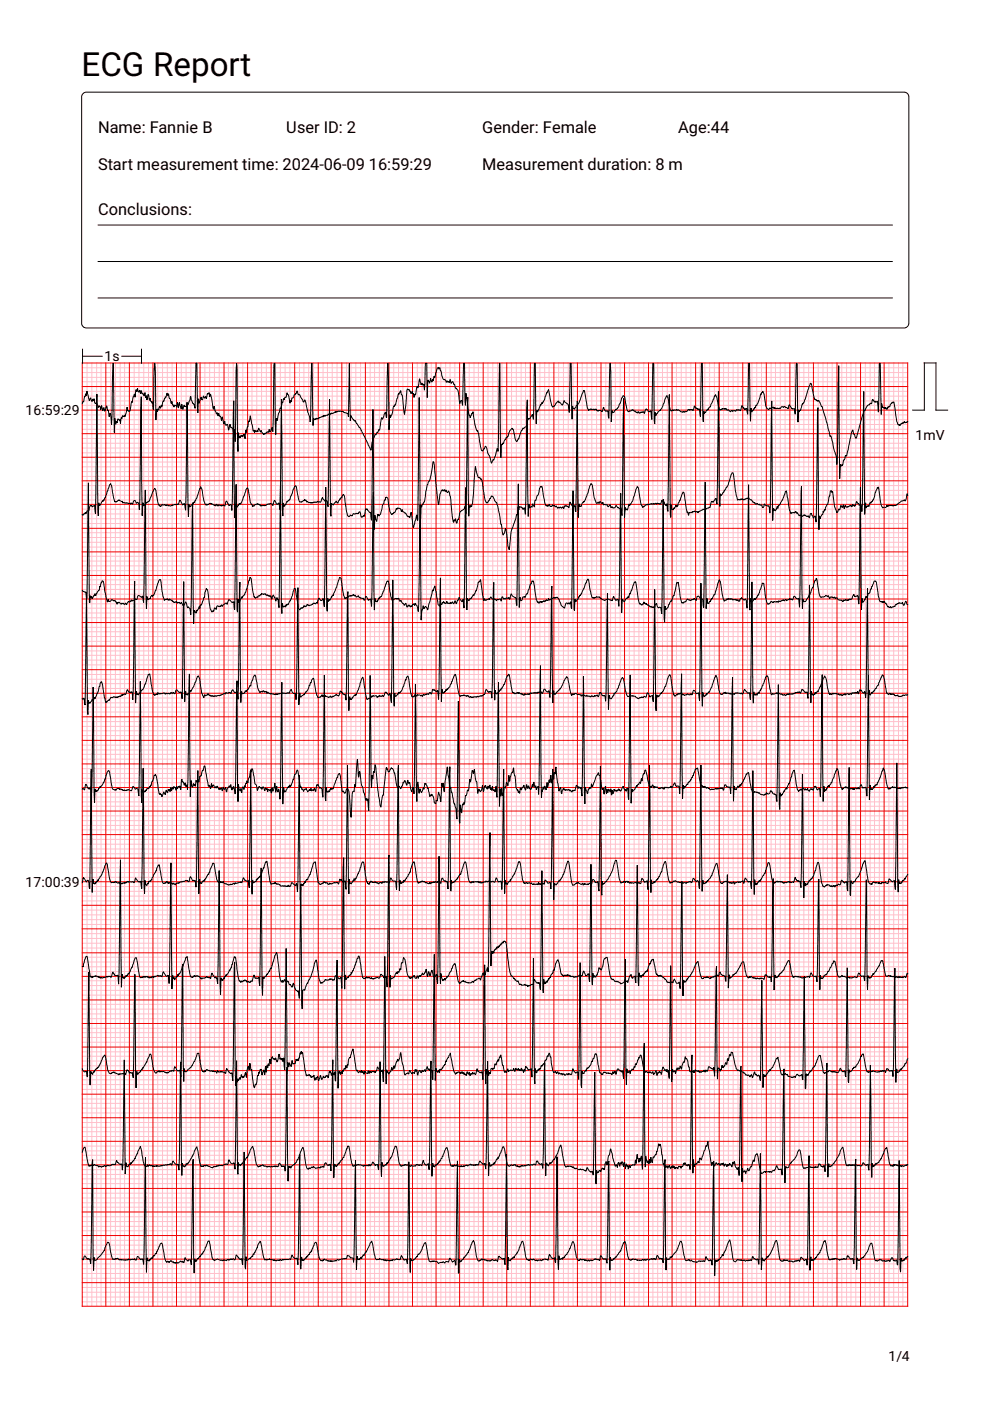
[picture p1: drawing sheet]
<svg xmlns="http://www.w3.org/2000/svg" width="210mm" height="297mm" viewBox="0 0 210 297" stroke-linecap="round" stroke-linejoin="round" font-family="sans-serif">
<defs><g id="words">
<text font-size="7" x="17.3" y="16.1">ECG Report</text>
<g font-size="3.5">
<text x="20.8" y="28.3">Name: Fannie B</text>
<text x="60.7" y="28.3">User ID: 2</text>
<text x="102.2" y="28.3">Gender: Female</text>
<text x="143.8" y="28.3">Age:44</text>
<text x="20.8" y="36">Start measurement time: 2024-06-09</text>
<text x="78.2" y="36">16:59:29</text>
<text x="102.2" y="36">Measurement duration: 8 m</text>
<text x="20.8" y="45.5">Conclusions:</text>
</g>
<g font-size="3">
<text x="22.1" y="76.6">1s</text>
<text x="5.4" y="88">16:59:29</text>
<text x="194.1" y="93.3">1mV</text>
<text x="5.4" y="188">17:00:39</text>
<text x="188.4" y="288.7">1/4</text>
</g>
</g></defs>
<g fill="none" stroke="#000" stroke-width=".21">
<path d="M17.6 19.8l.7-.3h173.4a1 1 0 0 1 1 1v48a1 1 0 0 1-1 1h-173.4a1 1 0 0 1-1-1v-48zM20.8 47.7h168.4M20.8 55.4h168.4M17.5 74.1v2.9M17.5 75.5h4.2M20.8 63.2h168.4M25.8 75.5h4.2M30 74.1v2.9M17.4 85.6l.1-.4h.2l.4-1.7 .1 .4 .2-1 .5 2.1 .3-.6 .3 .7 .1-.5 .2 .3 .1-.4 .2 1h.3l.4 .9 .2-.4 .2 .2 .1 .7 .2-.9 .2 1 .1 .1 .2-.7 .2 .8 .4-1.2 .2 1.1 .1-.2 .2 1.4 .2-.7 .1 .2 .2 2.3 .4-13.1 .2 14.7 .1-3 .2 1.3 .1-.7 .2 .4 .2-.9 .3 .4 .1-.2 .1 .8 .1-1 .1-.3 .1 .3 .1-.6 .4 .1 .1-.3 .1 .3 .4-2 .2 .9h.4l.3-1.9 .1-.2 .1 .2 .1-.8 .4-1 .1 .7 .2-1.6 .2 .4 .1-.7 .2 .8h.2l.1-.4 .2 .8 .1-.7 .2 .7h.3l.1 .5 .2-.8 .1 1 .1 .1 .1-.4 .1 .9 .3-1.2 .3 1.3 .1-.5 .1 .6 .1 .2 .1-.1 .1 .4 .1-.3 .2 1.8 .2-7.5 .2-2.5 .2 12.1 .2-2.4 .1 .6 .1-.6 .2 .3 .2-.9 .2 .4 .2-.6 .1 .3 .2-1.1h.2l.1-.6h.1l.1-.4 .1 .2 .3-.9 .1 .5 .2-.4 .1 .8 .2 .2 .2 .9 .1 .2 .1-.5 .4 1.2 .2-.4 .2 .1 .1-.1 .1 .5 .2-1.1 .2 1.2 .2-1.2 .4 1.4 .1-1 .2 1.1 .3-.9 .1 .3 .1-.1 .3 .1 .2-.6 .2 .1 .5-1.7 .1 .8 .3 .7 .3 .2 .2 .9 .2-9.6h.2l.2 10.5 .1-3 .2 1 .4-1.3 .1 .5 .1-.1 .1 .2 .2-.9 .3 .5 .1-.3 .2 .4 .2-1 .1-.1 .1 .2 .2-.3 .1 .8 .2-.5 .2 .8 .3 2.1 .1 .3 .2-.6 .1 .8 .3 .7 .1 .1 .1-.3 .2 .7 .1-.6 .2 .7h.2l.2 .9 .2-.8 .3 1.5 .2-.6 .1 .7 .2 .2 .2-.3 .1 .2 .2 1.1 .3-1.3 .2 .8 .1-.1 .3 .3 .2 .9 .1-.8 .2 2.6 .3-16.6 .3 18.7 .1-4 .2 1.2 .1-.5 .1 .5 .2-.7 .1 .3 .1-.2 .1 .4 .3-.7 .2 1 .1-1.6 .1-.3 .1 .6 .8-3.6 .6 3.2 .1 .1 .1-.2 .1 .5 .2-.4 .2 .2 .2-.2 .1 .3 .2-.8 .4 .8 .1-.3 .6 .9 .2-.4 .1 .2 .1-.2 .1 .1 .2-.4 .3 .2 .1-.7 .2 .6 .4-1 .2 .9 .2-14.1 .2-.4 .2 15.1 .1-3.3 .1-.1 .1 .5 .1-.5a1.7 1.7 0 0 1 .4-1.4l.1-.7h.2l.5-1.9 .1-.2 .1 .2 .1-.4 .3-.1 .2-.9 .1 .3 .2 .1 .3 1.8 .2-.6 .1 .3 .1-.8 .3-.1 .2-.6h.2l.1-.3 .1 .1 .2-.6 .3 .8h.3l.7 1.5 .1 .1 .3-.5 .6 2.7 .3 .6 .2 1.4 .3-12.5 .3 13.2 .1-1.5 .2 .3 .2-.2 .1 .2 .1-.4 .2 .2 .1-.1 .1 .2 .1-.4 .1 .2 .7-.5 .1 .2 .1-.3 .1 .2 .1-.3 .2 .2 .1-.1 .4-.1 .1-.2 .1 .1 .2-.2 .1 .2 .1-.2 .1 .1 .1-.2 .3 .1 .5-.4 .1 .2 .1-.3 .2 .2 .1-.2 .9 .1 .1-.1 .4 .3 .8 .1 .1 .7 .2-11.3 .2 12.2 .2-1.1 .4 .9 .2 .2 .2-.1 .3 .7 .9 1.1 2.2 4.6 .2-1.8 .3-.8 .3-.7 .1-.1 .1 .1 .3-.6 .1 .1 .2-.6 .2 .1 .4-2.6 .1-.1 .1 .4 .4-1.1 .3-.4 .2 1.1 .2-11.5 .2 4 .1 10.1 .2-3.2 .1 .6 .4-.9 .3-1.6 .1 .2 .1-.4 .1 .1 .1-.2 .6-2.2 .1 .1 .3-.7 .1-.1 .1 .9 .2 .1 .5 4.1 .6-5.5 .2 .3 .1-.2 .2 .5 .1-.1 .1 .5 .2-.1 .1-.3 .2 .6 .1-.2 .1 .9 .2-.7 .1 .2 .3-1.8 .2 .3 .1-.3 .3-1.7 .3 1.3 .2-.4 .2 .5 .2-.3 .1 1.3 .2-5.7h.3l.1 7.3 .2-3.8 .3 .8 .2-1.1 .3 .8 .2-.6 .1 .3 .1-.9 .2 .3 .5-1.9 .3-.3 .1 .4 .2-.3 .7 2.4 .2 .1 .1-.1 .4 .7 .1-.4 .2 .3 .1-.2 .2 .3 .2-.6 .2 .8 .3-.4 .2 .5 .2 .1 .2 .8h.2l.3 .4 .4 2.9 .2-.6 .2-.1 .2 1 .2-8.9h.2l.2 8.9 .1-2.5 .6 4.5 .1 .2 .1-.1 .1 .6 .3-.9 .1-.1 .1 .2 .1-.5a10.3 10.3 0 0 0 .9 4.1l.1-.1 .2 .7 .6 3.5 .3 .1 .6-1 .4 1.4a4.1 4.1 0 0 1 .8 2.2l.4-.8 .1 .2 .8-2.5 .1 .6 .3-18.7 .3 20 .2-2.9 .1 .2 .1-.4 .1 .2 .6-1.3 .1-.1 .1 .2 .1-.4 .1 .1 .4-1.3 .5-.5 .1 .2h.1l.5 2.3 .2 .3 .2-.1 .1-.3 .2-.1 .6-1.9 .1 .1 .2-.6 .1 .2 .6-.5 .3-1.4 .2-.3 .2 .1 .6-.9 .2 1 .2-11.9h.2l.2 12.9 .1-2.8 .1-.1 .1 .4 .6-1.6 .1 .1 .2-.5 .1 .2 .9-2.3h.1l.3-.7 .4 2.3 .5 1.4 .2-.2 .1 .1 .4-.7 .5-.5 .1 .4 .1-.2 .6 .7 .4-1 .2 .4 .7 .5 .2 1.7 .2-10.5h.2l.2 11.9 .1-2.8 .1 .4 .3 .3 .4-.9 .1 .1 .5-.7 .9-2.5h.2l.6 3.5 .3 .8 .4-.4 .1 .1h.6l.1 .2 .4-.3 .4 .5a.42 .42 0 0 1 .4-.2 .42 .42 0 0 1 .4 .3l.4-.9 .4 .8 .5-.1 .2 1.6 .2-11.7 .2 1.8 .1 10.7 .2-2.4 .1 .4 .2-.1 .5-.6 .1 .1 .1-.3 .1 .1 1.2-2.8 .3 .1 .5 2.8 .3 .5 .9-.4 .4 .3 .1-.1 .3 .4 .2-.1 .1 .2 .2-.3 .3 .3 .1-.2 .2-.1 .1 .2 .2-.2h.2l.1 .4 .4-1 .5 .6h.3l.2-.2 .2 1.9 .2-12h.2l.2 12.9 .1-2.5 .2 .7 .1-.4 .7-.8 .1 .1 .3-.4 1.1-2.7 .6 2.6 .3 .7 .4-.3 .1 .2 .1-.2 .5-.1 .2 .2 .3-.1 .4 .4 .5 .1 .2-.2 .1 .2 .2-.2 .3 .1 .4-.5 .3 .2 .4-.2 .2 .3 .3-1 .3 .4 .1-.1 .2 .3 .1-.1 .1 .3 .2-.3 .3 1.7 .2-11.3h.2l.2 12.4 .1-2.3 .1 .6 .2-.3 .1 .1 .4-.8 .1 .3 .1-.5 .4-.2 1.1-2.6 .9 3.3 .1-.2 .1 .2 .2-.3 .1 .1 .1-.2 .4 .2 .1-.3 .2 .3 .1-.2 .1 .4 .3-.1 .5 .4 .3-.3 .1 .2 .3-.2 .4 .2 .2-.4 .2 .2 .3-.1 .2 .2 .4-1.1 .6 .9 .1-.3 .1 .2 .2-.2 .2 1.2 .2-10.8h.2l.2 12.3 .1-2.8 .2 .9 .1-.4 .1 .1 .2-.5 .1 .2 .1-.5 .1 .2 .2-.6 .1 .2 .9-2.6 .1 .1 .3-.7 .3 .8 .4 2.6 .5 .6 .3-.4 .2 .1 .4-.3 .1 .2 .1-.2 .1 .3 .2-.2 .1 .2 .4-.1 .3 .2 .2-.2 .1 .1 .3-.4 .4 .2 .2-.3 .8 .6 .2-.9 .6 .9 .5-.1 .2 1.2 .2-10.8 .2 .2 .2 12.3 .1-2.6 .1 .4 .1-.2 .2-.1 .4-1.4 .1 .1 .2-.3 1.4-4.2 .2 .2 .7 3.3h.3l.4 .4 .2-.2a17.7 17.7 0 0 1 1.6 4.6l.7 2.8 .1 .3 .1-.2 .1 .2 .8 3.3a5.4 5.4 0 0 1 .4 2.6l.4-21 .2 24 .2-3.1 .1 .4h.1l.1-.3 .1 .2 .2-1.1 .2-.1 .2-.9 .2 .1 .1-.1 1-4.9 .3-.5 .2 .9 .4 .8 .2-.2 .4-1.5a14.2 14.2 0 0 1 1.9-5.2l.4-.1 .1-.3 .2-.1 .1 .1 .3-1 .3 .6 .2-.2 .2 .3 .3-.2 .2 2.3 .2-10.4h.2l.2 10.9 .1-2.3 .2 .8 .2 .1 .2-.2 .1 .4 .1-.4 .1 .4 .1 .1 .1-.3 .1 .3 .1-.5 .1 .1 .2-.3 .1 .2 .4-.9 .1 .1 .1-.3 .1 .2 .2-.2 .6 4.2 .3 .7 .1-.1 .1 .2 .1-.2 .1 .2 .2-.4 .1 .1 .2-.3 .1 .2 .3-.4 .2 .2 .1-.1 .3 .1 .1-.2M193.5 87h2.5v-10h2.4v10h2.5M192.4 105.1l-.1-.4-.4 1.6-.2-.4-.3 .3-.4 .1-.9 .8-.5 .1-.1-.1-.1 .2-.4-.2-.1 .1-.2-.1-.3 .2-.1-.1-.1 .2-.2-.3a.66 .66 0 0 1-.8 .5l-.1 .1-.1-.3a13.7 13.7 0 0 1-.8-4.2l-.1 .3-.1-.2-.5 1.2-.4 1.5h-.1l-.4 .7-.1-.3-.3 1-.2-.2-.4 .5-.1-1.1-.2 2.5-.2-26.1-.4 25.5-.2-1.6-.1 .1-.1-.1-.2 .2-.1-.4h-.2l-.2-.4-.3 1-.2 .1-.1-.4-.1 .2-.1-.2-.2 .5-.2-.3-.5 .3-.1-.2-.2 .3-.2-.1-.2-.4-.2 .7-.2-.8-.2 .6-.2-.1-.1-.3-.3 .9-.2-.2-.2 .7-.2 .1a11.7 11.7 0 0 1-.9-4.5l-.1 .3-.2-.5-.2 .2-.5 2.6-.9 1.8-.1-.2-.1 .7-.1-.1-.3 .4-.1 .6-.2-.6-.1 2.9-.2-25.9-.4 24.3-.2-1.3-.4 .4-.4-1-.2 .1-.2 .9-.3-.5-.2 .2-.6-.4-.4 .4-.3-.4-.2 .3-.1-.2h-.2l-.3-.5-.1 .1-.1-.1-.1-.3-.3 .4-.6-.1-.2 .1-.3-1-.6-3.8-.2 .2-.6 1.8-.4 .5-.1 .5h-.2l-.1 .3-.1-.2-.1 .7-.1-.4-.4 .9-.2-.2-.1 .1-.1-.4-.2 2.6-.2-25.4-.4 23.8-.2-1.6-.4 .1-.4-.2-.1-.3-.4 .8-.3-.6-.2 .1-.2-.2-.2 .1-.3-.3-.2 .2-.3-.4-.1 .2-.3-.2-.3-.5h-.2l-.4-.4-.1 .1-.3-.1-.7 .4-.3-.3-.1 .2-.2-.1-.1 .2-.4-.1-.1 .2-.5-2-.4-3.5-.2-.4-.3 .4-.6 2.2-.3 .5h-.1l-1.1 1.8-.2-.4-.1 2.7-.3-24.4-.3 23.9-.2-1.2-.2 .1-.4 .7-.1-.2-.3 .1-.3 1.2h-.2l-.6 .3-.1-.1-.4 .2-.1-.1-.9 .6-.1-.1-.1 .3-.2-.3-.4 .2-.1-.3-.3 .3-.2-.1-.1 .3-.1-.2-.3 .1-.2-.1-.1 .7-.2-.8-.1 .2-.6-3.8-.1-.4-.2-.2-.6 1.8-.1-.1-.3 .6-.1 .7-.1-.1-.1 .3-.2-.4-.1 .4-.2 .3-.1-.1-.2 .4-.2-.1-.2-1-.1 2.7-.3-26.1-.3 24.8-.2-1.6-.2 .4-.4-.8-.2 .1-.3-.4-.3 .8-.2-.1h-.3l-.1-.2-.1 .3-.2-.2-.4 .2-.1-.2-.3 .2-.2-.1-.6 .3-.1-.2-.2 .2-.1-.2-.2 .1-.6 .6-.2-.5a5.2 5.2 0 0 1-.6-2.6l-.2-1.2-.2-.1-1 3.1-.6 .9-.1-.3-.1 .1-.3 1.2-.1-.3-.2 .2-.1-.5-.2 2.2-.2-25.3-.3 24.8-.3-1.7-.2 .3-.8-.7-.3 .5h-.3l-.2-.3-.2 .2-.2-.6-.5 .5a.58 .58 0 0 0-.9-.4l-.2-.6-.1 .4-.5-.6-.2 .5-.2-.4-.2 .3h-.2a9.1 9.1 0 0 1-.8-3.7l-.3-.5-1.2 3.5-.2 .4-.1-.1-.3 .3-.3 .8-.1-.1h-.2l-.1-.5-.2 2.9-.2-24.7-.3 23.5-.2-1.3-.1 .1-.2-.2-.2 .3-.5-1-.3 1.3-.5-.5-.4 .1-.2 .6-.1-.5-.3 .3-.3-.2-.2 .2-.2-.2-.1 .2-.4-.5-.2 .2-.5-.4-.2 .4-.4-.1-.1-.4-.2 .4-.1-.1-.2 .1-.1-.2-.1 .2-.3-.7-.5-3.1-.1-.4-.1 .2-.1-.2-.3 .4-.2 1.1-.3 .5-.3 1-.1-.1-.1 .2-.1 1.3-.3-.7-.2 .8-.2-.2-.3 .3-.1-.8-.1 .1-.1 2.5-.2-24.7-.4 24.2-.2-1.3-.3 .3-.1-.3-.6-.3-.2 .7-.1-.7-.2 1.8-.1-.1-.1 .1-.9 2.9a4.9 4.9 0 0 0-.4 2.5l-.2 1.9-.3-.7-.5-3.8-.5 1.5-.1-.3-.7-4.2-.6-2.5-.1 .1-.3-.4-.3-.8-.3-.3-.9 1.5h-.3l-.4-1.3-.6-3.8-.2 .1-.1-.3-.4-.1-.6-2.3-.6 7.8-.2 .7-.2-.2-.1 .4-.2-.4-.1 2.2-.2-25.2-.4 24.7-.2-1.5-.2 .5-.8 .6-.7 2.4-.3-.9-.1 .5-.2-.3-.1 .6-.1-.2-.6-5.4-.4-1.1-.2 .4-.3-.6-.2 .3-.1-.4-.3 .3-.2-.3-.2 .2-.3 .8-.3 2.2-.9-8.4-.2-.7-.7 3.7a4.8 4.8 0 0 0-.9 2.5l-.3 2.4-.1-.1-.2 .5h-.1l-.2 .6-.1-.3-.1 2.8-.3-25.7-.3 26.1-.2-1.2-.7 2.7-.5-3.3-.3 1.1-.1-.2h-.4l-.4-.7-.5-.2-.2-.6-.2 .4-.2-.6-.6-.1-.1 .3-.1-.2-.1 .1-.3 .8h-.2l-.4 .5-.4-.7-.4-2.6-.3-.5-.1 .1-.1-.1-.1 .7-.1-.1-.1 .1-.6 2.1a.93 .93 0 0 1-.4 1l-.1 .2-.1-.3-.1 .1-.1-.2-.2 1.6-.4-1.4-.1 3.1-.3-25.5-.3 23.5-.2-1.7h-.3l-.4-.7-.2 .1-.1-.2-.3 1.7-.2-.2-.2 .3h-.3l-.3-1.1-.3 .4-.1-.1-.7 .2-.2-.1-.3 .5-.4-.2-.3 .4-.3-.3-.6-3.9-.3-.6-.3 .8-.1-.2-.6 .8-.1 .5-.2-.1-.2-.4-.6 .9-.1-.2-.2 .1-.1-.3-.1 2.8-.3-24.8-.3 22.7-.3-1.2h-.4l-.5-.7-.5 1-.2-.1-.2 .1-.1-.2-.3 .2-.4-.1-.7 .3-.1-.2-.1 .1-.6-.3-.2 .1-.1-.4-.1 .1-.2-.2-.1 .3-.5 .3h-.4l-.3-.8-.4-2.4-.3-.3-.4 .7-.7 2.2h-.1l-.1 .2-.1-.1-.2 .4-.1-.1-.3 .8h-.2l-.1 .3-.2-.8-.1 2.8-.3-24.8-.3 23.5-.2-1.5-.5 .3-.4-.8-.4 1.1a.65 .65 0 0 0-.9-.3l-.9 .3-.6-.1-.1 .2-.7-.5-.5 .2-.3 .3-.2-.1-.1 .2-.1-.4-.4-.5-.4-2.6-.2-.5-.3 .4-1.1 3.1-.1-.2-.1 .2-.1-.1-.1 .1-.3 .6-.2-.1-.1 .1-.1-.5-.1 .1-.1 2.6-.2-24.7-.4 23.2-.2-1.2h-.2l-.2 .2-.5-1-.2 .3-.2 .8-.3-.3-.1 .3-.1-.2-.2 .2-.1-.2-.2 .1-.3-.2-.1 .3-.3-.4-.2 .4-.1-.3-.2 .2-.8-.5-.7 .4-.1-.3-.1 .3-.1-.1-.4-.7-.4-2.4-.3-.7-1.3 3.4-.1-.2-.2 .4-.1-.2-.1 .4-.5 .5-.2-.6-.1 2.7-.3-24.3-.3 22.9-.2-1.3-.1-.1-.4 .2-.5-1-.4 1-.2-.2-.3 .2-.1-.1-1 .4h-.4l-.2-.2-.2-.1-.1 .2-.2-.2-.5 .1-.2-.2-.4 .5-.1-.3h-.2l-.2-.6-.4-2.5-.2-.5-.4 .4-.6 1.5a1.33 1.33 0 0 1-.9 1.2l-.3 .5-.2-.1-.1 .3-.1-.7-.1 .1-.1 2.6-.2-25.2-.4 24-.2-1.4-.2-.2-.2 .2-.4-.6-.3 .3-.1 .5-.4-.3-.1 .3-.7-.3-.3 .1-.4-.2-.2 .2-.1-.4-.1 .1-.5-.3-.1-.2-.6 .6-.2-.2-.1 .1-.9-3.9-1.4 3.6-.1-.1-.1 .3-.1-.2-.6 1.1-.2-.6-.1 2.8-.3-25.9-.3 25.4-.2-1.8-.5 .4-.1-.4-.2 .2-.1-.2-.3 1.3h-.4l-.2 .5-.1-.2-.1 .3-.2-.2-.1 .4h-.2l-.1-.1M17.4 125.2l.2 .2 .5 .2 .3 1.3 .3-24.5 .2 25.3 .1 .1 .1-1.5 .1 .4 .2-.3 .1 .5 .4-.7 .1 .1 .1-.4 .2 .4 .1-.5h.1l.1-.3 .4-.3 .1-.9 .1 .2 .2-1 .1 .1 .2-.4 .2 .2 .8 4.2 .2-.5 .2 .5 .3-.1 .2-.4 .4 .3 .3-.1 .5 .8 .1-.4 .1 .2 .2-.2 .4 .4 .2-.2 .2 .1 .1-.1 .2 .3 .3-.3 .2 .3 .4-.7 .3 .2 .3-.4a.53 .53 0 0 0 .8-.4l.3 .2 .4-.8 .7 .4 .2-.3 .2 1.3 .4-23.8 .2 25.2 .1-2.7 .2 .8 .1-.2 .1 .1 .2-.3 .1 .1 .3-.6 .1-.1 .1 .3 .1-.4 .1 .2 .5-1.1h.1l.6-2 .3-.4 .6 3.6 .3 .9 .1-.2 .3-.1 .1 .2 .1-.3 .4 .4 .1-.3 .3 .3 .2-.1 .1 .4 .1-.2 .4 .4 .1-.2h.3l.1 .3 .2-.2 .1 .1 .2-.1 .2 .3 .2-.3 .4 .7 .2-.1 .3-.7 .4 1.3 .2-.3 .3 .4 .2 1.3 .4-23.5 .2 25.5 .1-2.7 .1-.2 .1 .4h.1l.1 .2 .2-.7 .1 .2 .4-.9 .1 .4 .1-.7h.2l.7-1.6 .1-1.2 .3-.7 .3 .5a11.4 11.4 0 0 0 .9 4.5l.2-.3 .1 .1 .2-.7 .4 .3 .2-.7 .6 .1 .1-.2 .1 .1 .1-.3 .2 .4 .1-.3 .7-.5 .2 .3 .3-.9 .3 .1a.49 .49 0 0 0 .8 .3l.2 1.7 .3-26.6 .3 27.1 .1-2.8 .1 .7 .2-.4 .1 .2 .4-1 .1 .3 .1-.4 .4-.2 .1-.5a5.7 5.7 0 0 0 .8-2.6l.3-.7 .2 .3 .6 3.9 .1-.1 .2 .3 .3-.2 .2 .1 .1-.4 .3 .1 .2-.3h.1l.1-.3 .4 .2 .4-.1 .1 .3 .4-.1 .1 .3 .1-.1 .2 .1 .1-.2 .4 .9 .1-.7 .2-.3 .2 .6 .1-.1 .2 .9 .2-.8 .2 .4 .1-.1 .2 1.8 .3-25.8 .3 27.1 .1-2.2 .2 .8 .4-.2 .1 .2 .1-.5 .1 .2 .1-.3 .2 .1 .3-.7a3.1 3.1 0 0 0 .8-2.2l.2-.5 .2-.1 .7 4.3 .3 .3 .3-.5 .2 .2 .2-.1 .2-.5 .1 .3 .1-.3 .1 .2 .4-.5 .2 .3 .1-.2 .1 .2 .7-.2 .2-.3 .4 .1 .3-.3 .1 .2 .4-1.1 .4 .5h.2l.2-.4 .1 .1 .2 1.6 .3-25.3 .3 26.3 .1-2.8 .2 .7 .1-.4 .2 .2 .5-1.1 .2 .1 1.3-3.8 .3 .1 .1 .5a11.9 11.9 0 0 0 .8 3.8l.1-.2 .1 .2 .1-.2h.2l.4-.4 .3 .1 .1-.2 .1 .2 .4-.4 .2 .4 .1-.3 .3 .5 .4-.3a1 1 0 0 0 .9 .6l.1-.1 .3 .5 .3-.9 .5 .9 .5-.3 .2 1.6 .4-24.3 .2 25.1 .1-2.6 .2 .8 .1-.2 .2 .2 .3-.8 .1 .1 .2-.4 .1 .1 .2-.1 .9-2.7 .5-.7 .6 3.4 .3 .9 .6-.5 .3-.1 .1 .3 .1-.3 .1 .2 .2-.2 .1 .6 .2 .1 .1-.2 .7 1 .4-.4 .2 .8 .3-.5 .1 .3 .2-.2 .2 .4 .1-.3 .2 .1 .1-.4 .3-.1 .1 .4 .2-.5 .4 .7 .2 1.1 .4-22.7 .2 24.5 .4-3 .2 .6 .4-.5 .4 .7 1-4.1 .1-.1 .1 .2 .3-1.1 .7 4 .3 .3 .1-.4 .4 .1 .1-.5 .1 .2 .2-.4 .1 .4 .1-.1 .3 .2 .2-.5 .1 .4 .5 .1 .1-.3 .2 .3 .3-.4 .2 .4 .3-.6 .3 .6 .2-.8 .2 .1 .2-.7 .1 .4 .5 .6 .2-.5 .2 1.8 .4-25.6 .2 26 .1-2.4 .3 .5 .3-.6 .1 .2 .1-.2h.1l.3-.6 .1-.1 .1 .2 .4-1.1 .1 .1 .4-1.8 .3-.1 .2-.5 .7 4.5 .1-.5 .1 .4h.3l.6-.4 .1 .2 .3-.6 .3 .5 .3-.1 .1 .2h.3l.2 .3 .2-.3 .2 .1 .4-.2 .2 .5 .2-1 .3 .5 .1-.2 .3 .2 .2-.3 .3 .2 .2-.2 .2 .4 .3-1.2 .2 .4 .8 .5 .2 1.6 .3-25.8 .2 26.2 .2-2.1 .1 .6h.2l.3-.8 .3 .1 .1-.2 .1 .2 .2-.6 .1-.1 .1 .1 1-2.8 .2 .1 .1-.1 .6 3.9 .2 .5 .1 .1 .1-.1 .1 .3h.2l.1-.4 .2 .2 .1-.2 .1 .3 .4-.5 .1 .2 .2-.2 .1 .2 .2-.4 .1 .2h.2l.1-.4 .2 .4 .3-.3 .3-.2 .1 .1 .3-.3 .2 .3 .1-.3 .2 .1 .1-.1 .4 .5 .5 1.3 .6 .5 .5-1.1 .3 .3 .2-.3 .2 .2 .2-.4 .2 1.5 .3-25.1 .3 25.5 .1-2.5 .1 .6 .4-.5h.1l.4-.9 .1 .1 .2-.4 .1 .1 1.1-2.9 .3-.3 .4 2.3 .5 1.6h.3l.1 .1 .2-.2 .1 .2 .2-.3 .1 .1 .5-.1 .2 .4 .1-.1 .2 .3 .6 .2 .7-.4 .9 .5 .3-1 .4 .9 .5-.3 .2 1.5 .4-23.9 .2 25.3 .2-2.9 .1 .4 .3 .2 .4-.8 .1 .1 .1-.2h.1l.1-.3 .1 .3 .9-2.6 .5-.8 .9 4.8 .1-.2 .4 .4 .3-.2 .1-.5 .1 .3 .1-.1 .2 .3 .1-.2 .1 .3 .3 .2 .1-.1 .3 .4 .2-.2 .1 .2 .3 .1 .1-.2 .2 .3 .3-.8 .2-.2 .4 1 .2-.2 .3 .1 .2 1.3 .3-24.3 .3 26.1 .1-3.4 .2 .8 .4-.5 .6-1.4 .2 .1 .3-1.1 .2-.1 .6-2.8 .1 .1 .2-.1 .4 3 .4 1.4 .8-.3 .4-.6 .6 .4 .3-.3 .2 .1 .3-.3 .4 .4 .2-.9h.3l.3 .4h.2l.3 .2 .3 1.8 .3-26.6 .2 26.9 .2-2.2 .1 1 .1-.1 .2 .2 .1-.5 .2 .1 .1-.5 .1 .1 .1-.4 .1 .2 .4-1 .1 .1 1-3.2a1.93 1.93 0 0 1 .4 1.6l.6 2.9 .2-.2 .3 .1 .2-.4 .1 .3 .2-.3 .3 .2 .1-.2h.3l.2 .3 .5-.2 .1 .3 .1-.2 .2 .2 .1-.2 .2 .4h.2l.1-.6h.2l.1-.2 .5 .5 .4-.1 .3 1.8 .3-26.1 .3 26.6 .1-2.5 .2 .8 .2-.1 .4-.8 .1 .4 .1-.2 .1 .1 .5-1 .1 .1 .8-2.6h.3l.4 3.2 .4 1.3h.3l.4-.5 .2-.1 .2 .3 .4-.3h.4l.1 .2 .2-.2 .1 .2 .1-.3 .4 .2 .4-.4h.2l.2 .2 .3-.3 .1 .3 .4-.3 .2 .1 .1-.4 .3 .4 .2-.2 .1 .2 .3-.8 .5 .5 .3 .1 .2-.2 .2 1.9 .4-25.6 .2 25.9 .1-2 .2 .6 .1-.1 .2 .1 .7-1 .8-2 .2-.1 .3-1.3 .1-.2 .1 .2 .2-.6 .5 3.1 .3 .9h.6l.6-.4 .3 .3 .2-.2 .3 .6 .3-.4 .5 .3 .2-.2 .2 .4 .2-.3 .4 .5h.6l.4 .4 .2-.4 .2 .2 .2-.3 .3 .3 .2-.3 .1 .2 .2-.3h.5l.4-1 .2 .5 .6-.3 .3 1.8 .3-24.7 .2 26 .2-2.4 .1 .8 .5-.6 .2-.7 .1 .3 .4-.9 .1 .1 .2-.3 .4-1.3 .5-1.1h.2l.3 .4 .4 2.8 .4 1.2 .3 .1 .1-.2 .2 .3 .1-.3 .1 .2 .1-.2 .7 1.2 .1-.2 .2 .3 .3-.2 .1 .3 .4-.3h.4l.1-.4 .5-.3 .1 .1 .2-.2 .1 .1h.5l.1-.2 .2 .6a.58 .58 0 0 0 .4-.7l.1-.1 .1 .1 .3 .6"/>
<path d="M192.4 147.3l-.7 .2-.2-.2-.3 .3-.6 .1-.2-.1-.1-.3-.2 .2h-.4l-.2-.3-.1 .1-.1-.2h-.2l-.1 .2-.2-.3-.1 .2-.2-.3-.2 .4-.4-.5-.4-2.6-.4-1.1-.8 1.6-.1 .6-.2 .1-.3 .6h-.2l-.1 .4-.1-.1-.1 .4-.1-.1-.2 .4-.1-.3-.3 .7-.2-1-.2 2.7-.2-24.3-.4 23.2-.2-1.4-.3 .3-.4-.6-.2 .1-.1-.2-.3 .9-.2-.5-.1 .4-.1-.2-.2 .2-.1-.2-.1 .2-.6-.1-.1 .3-.2-.2-.3 .3a.46 .46 0 0 0-.8 .1l-.1-.3-.2 .2-.1-.1-.2 .3-.3-.3-.4 .2-.1-.2-.5-.2h-.3l-.3 .2-.1-.3-.2 .3-.2 .1-.1-.3-.2 .3-.5-1.6-.3-1.9-.3-.5-1.4 3.4-.1-.2-.4 .6-.1-.3-.1 .5-.1-.1-.2 .3-.3-.4-.1-.6-.1 2.5-.3-25-.3 24.1-.2-1.4-.4 .2-.4-.6-.3-.2-.3 .9-.3-.3-.1 .2-.2-.2-.1 .2-.3 .1-.1-.2-.6 .4h-.5l-.2-.2-.1 .3h-.2l-.2-.2-.1 .3-.2 .1-.2-.3-.3 .2-.2-.3-.4 .1-.2-.2-.4-.1-.1 .2-.1-.2a.51 .51 0 0 1-.8 .1l-.3 .3-.5-2.6a1.56 1.56 0 0 0-.4-1.5l-.3 .3-1.3 3.4-.2-.2-.3 .7-.2-.3-.2 .3-.2-.1-.1-.6-.1 2.4-.3-25.7-.3 25-.2-1.4-.1-.2-.1 .2-.3-.1-.6-.7-.4 1-.1-.3-.2 .2-.8-.2h-.4l-.2 .3-.4-.1-.3 .1-.2-.3-.1 .2-.6-.2-.2 .2-.1-.4-.1 .3-.2-.1-.4 .4-.4-.1-.9-4-1.4 3.6-.1-.2-.4 .6-.1-.2-.1 .4-.1-.1-.2 .4-.3-.2-.1-.7-.1 2.9-.3-26.1-.3 24.9-.2-1.6-.5 .2-.5-.8-.4 1-.2-.2-.4 .3-.3-.2-.7 .3-.3-.3-.1 .1-.1-.1-.1-.3-.4 .3-.1-.1-.1 .1-.1-.2-.2 .4-.1-.2-.4 .5-.1-.4h-.2l-.6-3.8-.2-.5-.5 .9-.4 1.7-.2 .1-.3 .9-.3 .4-.1-.2-.1 .3-.1-.1-.4 .7-.1-.3-.1 .4-.1-.1-.1-.4-.1 3.4-.3-25.7-.3 23.8-.2-1.4-.5 .4-.5-.9-.4 .9-.3-.2-.2 .3-.2-.1-.1 .1-.1-.2-.7 .4-.5-.3-.1-.2h-.8l-.2-.2-.1 .2-.1-.1-.4 .2-.5-1.2-.4-2.5-.2-.4-.3 .4-1 2.7-.4 .4-.1-.1-.1 .6h-.2l-.3 .6-.3-.2-.1-.6-.2 3-.2-24.7-.4 23-.2-1.2-.2 .1-.3-.1-.3-.7-.3 .1-.3 .8-.2-.4-.4 .3-.1-.2-.3 .3-.4-.2-.2 .3-.3-.3-.3 .1-.2-.2-.1 .2-.4-.2-.4 .1-.1-.2-.1 .3-.2-.3h-.6l-.4-.3-.4 .3-.1-.2-.1 .2-.1-.2-.2 .4-.8-3.7-.3-.3-1.3 2.6h-.2l-.1 .3-.4 .3-.4 .5h-.2l-.1-.8-.1 .2-.1 2.4-.2-24.8-.4 23.7-.2-1.5-.2 .4-.5-.4-.2-.3-.2 .1-.3 .8-.4-.4-.2 .3-.3-.2-.2 .3-.3-.2-.9 .3-.1-.2-.3 .1-.1 .3-.1-.2-.7 .1-.1-.1-.1 .3-.1-.1-.1 .1-.2-.3-.1 .2-.1-.3-.2 .1-.3-.3-.2 .3-.1-.3-.2 .1-.4 .3-.2-.3-.1 .1-.2-.1-.7-3.8-.2-.1-.1 .4-.2-.1-.6 1.9-.1-.1-.4 .9-.1-.1-.1 .4-.1-.1-.7 .9h-.2l-.2-.8-.1 2.2-.2-25-.4 24.5-.2-1.4-.5 .2-.5-.6-.4 1.1-.2-.1-.3 .4-.2-.1-.5 .3-.2-.2-.2 .2-.5-.1-.2 .2-.1-.2-.2 .2-.1-.1-.1 .1-.1-.3-.2 .3-.5-.5-.2 .3-.4-.3-.1 .1-.1-.2-.1 .2-.4-.1-.2 .3a8.7 8.7 0 0 1-.8-3.7l-.3-1-.7 1.4-.1 .6-.8 1.2-.1-.2-.1 .5-.1-.3h-.1l-.1 .6-.1-.2-.2 .4h-.2l-.1-.8-.2 2.6-.2-26.3-.4 25.8-.2-2-.2 .4-.4-.5-.1 .2-.3-.3-.3 1.1-.3-.4-.3 .4h-.7l-.2 .2-.2-.2-.2 .5-.1-.3-.2 .2-.7-.3-.2 .3-.4-.4-.2 .5-.1-.1-.1 .2-.2-.1-.3-.7-.6-3.7-.3 .3-.6 1.9-.7 1.3h-.1l-.2 .2-.1-.2-.1 .5-.5 .4-.2-.8-.1 2.8-.3-26.8-.3 26.1-.3-2-.2 .4-.6-.6h-.2l-.4 .9-.2-.3-.1 .2-.4-.1-.1 .1-.1-.1-.1 .3-.1-.1-.2 .2-.2-.4-.5 .1-.1-.1-.2 .2-.1-.2-.4 .6-.3-.1-.4 .3-.9-4.7-1.4 3.8-.1-.2-.1 .3-.1-.2-.7 1-.1-.2-.1 .2-.1-.6-.1 .1-.1 2.9-.2-25.3-.4 23.1-.2-1.2-.5-.1-.2-.5-.1 .1-.2-.3-.4 1.1-.5-.4-.5 .5-.2-.1-.1 .2-.1-.1-.2 .2-.1-.3-.4 .3-.1-.2h-.5l-.1-.2-.1 .2-.3-.2-.1 .2-.2-.4-.4 .6-.3-.1-.1 .2-.1-.2a9.5 9.5 0 0 1-.8-3.7l-.2-.3-.3 .4-.4 1.2-.1-.1a1.5 1.5 0 0 1-.8 1.4l-.3 .7-.1-.2-.6 .6-.2-.9-.2 2.5-.2-24.8-.4 23.7-.2-1.4-.2 .2-.2-.1-.4-.8-.3 .4-.1 .4-.4-.1-.3 .2-.7-.2-.3 .2-.4-.1-.1 .2-.2-.1-.1 .2-.3-.1-.1-.1-.1 .2-.9-.3-.1 .2-.6-.5-.1 .3-.2-.4-.4 .2-.3-.4-.2 .4-.1-.2-.3 .3a4.3 4.3 0 0 1-.8-2.6l-.2-1-.2-.1-.7 1.5-.1 .8-.2-.1-.8 1.3-.1-.3-.1 .1-.1 .5-.5 .1-.1-.5-.1 .1-.1 2.3-.2-25.6-.4 24.9-.2-1.7-.5 .3-.4-.7-.4 .8-.4-.2-.4 .2-.2-.2-.2 .4-.2-.2-1 .5h-.4l-.3 .1-.2-.1-.2 .2-.1-.2-.2 .2-.2-.3-.2 .3-.2-.3-.1 .1-.3-.4-.2 .3-.1-.1-.3 .2-.1-.2h-.1l-.1 .6-.5-1-.4-2.9-.3-.7-.2 .1-.8 2.2-.5 1-.2-.3-.3 .9-.1-.2-.2 .4-.3-.2-.1-.7-.2 2.3-.2-25.5-.3 24.8-.3-1.4-.3 .2-.6-.7-.2 .2-.2 .7-.3-.3-.1 .2-.4-.2-.2 .4-.1-.2-.1 .1-.1-.1-.4 .1-.1-.1-.2 .2-.1-.2-.2-.1-1.1 .3-.2-.4-.1 .5-.1-.2-.4 .4-.2-.3-.2 .1-.8-4.4-.2 .2-.1-.1-.6 2-.5 1.1-.4 .2-.1 .5-.1-.1-.4 .7-.1-.3-.2 .2-.1-.7-.2 2.5-.2-25.9-.4 25.2-.2-1.7-.3 .2-.1-.2-.2 .1-.3-.6-.4 1-.3-.1-.2 .2-.1-.1-.1 .3-.2-.2-.1 .4-.2-.2-.3 .3-.1-.1-.1 .2-.2-.2-.1 .2-.3-.2h-.3l-.2 .2-.3-.1-.4 .7-.1-.1-.6 .6-.9-4.5-.3 .3-.4 1.8-.7 1.5-.1-.2-.2 .6-.3-.2-.4 .8-.1-.1h-.2l-.1-.6-.1 3.1-.3-26-.3 24-.2-1.4-.1-.1-.2 .2-.1-.1M192.4 167.1l-.1-.2-.2 .2-.2-.3-.1 .2-.3-.1-.1 .2-.1-.1h-.3l-.1 .2-.2-.2-.1 .2-.1-.1h-.4l-.4-.2-.1 .1-.1-.1-.1 .1-.2-.2-.1 .2-.1-.1-.4 .4-.1-.2-.2 .2-1-4.5-.7 2.1-.6 1-.1 .6-.2-.2-.1 .3-.1-.2-.1 .6-.1-.3-.4 .7-.1-.2-.2 .2-.1-.9-.2 3.1-.2-26.5-.3 25.7-.3-1.9-.2 .2h-.5l-.2-.7-.2 .1-.3 .8-.2-.3-.1 .3-.6-.2-.1 .3-.2-.2-.1 .2-.1-.4-.1 .3-.2-.3-.1 .3h-.2l-.2-.3-.1 .1-.3-.2-.2 .2-.1-.3-.4 .4-.1-.1-.1 .3a6.3 6.3 0 0 1-.8-3.1l-.1-.8-.3-.5-1.1 3-.1-.1-.4 1-.1-.4-.1 .3-.1-.1-.1 .1-.3 .8-.2-.1-.1 .3-.1-1.1-.1 .2-.1 3-.2-26.9-.4 25.9-.2-1.8-.5 .3-.3-.7-.3 .1-.2 .8-.2-.4-.1 .2-.2-.2-.3 .6-.3-.2-.1-.4-.2 .3h-.2l-.1-.3-.2 .3-.3-.5-.3 .5-.2-.2-.4 .5-.1-.2a12.6 12.6 0 0 1-.8-4.3l-.2 .1-.3 .7-.6 2.1-.1-.1-.4 1.2-.1-.3-.9 1.6-.1-.2-.1 .4-.2-.7-.1 3.5-.3-26.4-.3 24.8-.2-1.5-.3-.2h-.3l-.5-.7-.3 .7-.2 .1-.2-.2-.1 .2-.1-.3-.2 .4-.1-.1-.2 .2-.8-.2-.3-.4-.1 .2-.8-.4-.2 .3-.1-.1-.1 .2-.3-.7-.6-3.7-.3 .1-.1 .3-.1-.1-1.2 2.6-.1-.4-.3 .7-.2-.4-.3 .8-.2-.1-.1 .1-.1-.7-.2 3.2-.2-26.3-.4 24.7-.2-1.4h-.6l-.4-.5-.3 1.1-.2-.5-.4 .2-.2-.2-.4 .3-.2-.1-.2 .1-.1-.2-.3 .3h-.4l-.1-.1-.3 .1-.3-.3-.1 .1-.3-.3-.2 .2-.3-.4-.1 .3-.1-.3-.2 .2-.1-.3-.1 .1-.3-.4-.6-3.5-.5 .3-.4 1.4-.1-.1-.1 .4-.2 .1-.1 .5-.1-.1-.2 .5-.1-.1-.1 .2-.1-.1-.1 .6-.2-.1-.3 .6-.2-.1-.1 .4-.1-.7-.1 .2-.1 2.6-.2-26.4-.4 25.4-.2-1.6-.5 .1-.3-.8-.7 1.1-.1-.4-.2 .3-.4 .1-.4-.2-.2 .1-.1-.1-.2 .4-.2-.3-.1 .1-.2-.1-.4 .3-.1-.2-.1 .1-.4-.4-.3 .1-.2-.2-.1 .4-.4-.7-.1 .6-.2-.3-.1 .3-.3-.6-.8-3.2-.2 .9-.1-.1-.2 .4-.2 1.2-.1-.6-.2 1.1-.2-.3-.2 .6h-.2l-.1 .3-.1-.2-.1 .4-.1-.1-.2 .5-.5 .6-.1-.6-.2 3-.2-27.2-.3 26.4-.2-2.4-.1 .1-.1-.1-.1 .7-.2-.5-.1 .3-.2-.3-.2-.6-.5 1-.2-.3-.1 .2-.1-.3-.4 .5-.2-.3-.2 .3-.2-.5-.2 1-.2-.8-.1 1.1-.2-1.4-.1 .7-.4-.6-.1 .7-.2-.6-.1 .9-.2-1.6-.3 1.7-.2-1.3-.2 .3-.1-.3-.4-2.7h-.2l-.1-.6-.5 .8-.8 2.3-.2-.7-.1 .9-.2-.2-.1 .2-.1-.1-.3 1.3-.5-1.4-.1 3.6-.3-27.1-.3 25.4-.2-1.9-.1 .3-.1-.3-.2 .1-.1-.2-.1 .4-.4-.7-.3 1.2-.1-.2-.2 .2-.1-.2-.2 .4-.3-.4-.2 .2-.1-.3-.4 .2-.3-.2-.1 .2-.2-.4-.1 .3-.1-.3-.3 .4-.1 .7-.2-1.3-.4 .7-.6-5.1-.2 1.5-.1-.4-.1 .2-.1 1.3-.2-2.1-.2 3-.2-1.7-.2 1.5-.1-.6-.4 1.7-.1-1.1-.2 1.6-.3-.9-.2 .8-.1-.6-.1 .2-.1 .8-.1-.2-.1 1.6-.2-28.1-.4 27.3-.1-1.7-.4 .7-.1-.8-.2 .3-.2-1.1-.2 1-.1-.6-.4 1.2-.2-.3-.1 .1-.1-.6-.3 .5-.1-.7-.3 1.1-.3-1-.2 .5h-.2l-.1 .5-.2-.5-.1 .1-.1 1.1-.2-.5-.1 .3-.1-.6-.1 .2-.3-.8-.5-4-.2 1-.1-.1-.2 .3-.3 1.7-.2-1.3-.2 2.2-.3-.7-.2 1.2-.1-.3-.2 .2-.3 1.7-.2-1.6-.2 1.7-.1-1.6-.2 3.8-.2-26.4-.3 24.5-.2-2.4-.2 1.2-.2-.5-.2 .2-.2-.9-.1 .9-.2-.6-.1 .4-.1-1-.2 .8-.2-.6-.2 .7-.3-.8-.2 .1-.3 1.3-.2-1.4-.2 1.1-.2 .3-.4-.6-.2 .9-.2-2.5-.3-.7-.2-1.9-.2 .9-.3-.6-.3 2.4-.2-.6-.3 2.5-.1-.2h-.1l-.2 1.1h-.2l-.2 1.9-.1-.4-.1 .6-.2-.3-.2 2-.3-1.8-.1 3.9-.3-25.9-.3 25.1-.2-2.2-.5-1.4-.4-2.2-.1 .2-.1-1.2-.1 .3-.1-.1-.5-4.5-.7 5.2-.2-1.8-.1 .9-.2-.9-.2 4-.5-2.1-.3 1.9-.2-.1-.1 .7-.2-.1-.3-1.3-.3-.6-.2 .3-.1-.2-.1 .4-.1-.1-.3-1.7-.1 .1-.4-1.1-.1 .1-.1-.1-.2 1.2-.1-.3-.4 1.1-.3-.9-.1 .1-.1 .9-.3-2.4-.2 4.2-.3-25-.3 23.3-.2-1.4-.3 1-.4-2-.2 .2-.1-.1-.1-.6-.2 1.1-.5-1-.2 .5-.1-.2-.5 1.4-.3-.5-.4 .4-.6-3.2-.3-.7-.4-.4-.4 .8-.2 .1-.4-1-.7 5.9h-.1l-.2 .7-.2 1.8-.5-2.3-.7-6.6-.2 1.6-.1-.3-.1 .1-.1 1.6-.2-.9-.1 2.7-.3-23.8-.3 28.7-.2-2.6-.1 .4-.2-.4-.1 .4-.7-2.9-.2-.3-.4-3-.2 1.3-.1-.2-.2-3.7-.4 5.9-.1-.5-.2 1.6-.1-.2-.2 .2-.1 .5-.2 4.9-.5-5.6-.3-.5-.1 .2-.1-.2-.2 .9-.2 .1-.3-.5-.2 .2-.4-3.3-.2-.6-.3 .3-1.1 3-.1-.2-.1 .3-.1-.1-.1-.3-.3 .8-.2-.2-.1 .4-.3-.2-.1-.8-.1 2.8-.3-26.7-.3 25.9-.2-1.6-.3-.4-.2 .1-.3-.7-.2 .1-.1-.1-.2 1.4-.3-.7-.2 .6-.1-.3-.3 .3-.1-.6-.2 .6-.1-.3-.4 .5-.3-.7-.2 .2-.1-.1-.3 .5-.2-.6-.1 .3-.2-.7-.1 .2-.7-3.8-.3 .9-.3 .1-.2 1.1-.1-.1-.6 1.6-.1-.4-.2 .6-.1-.2-.2 .1-.4 1-.2-.2-.1 .3-.1-1-.2 3.5-.2-25.8-.4 24.7-.2-1.9-.1-.2-.2 .5-.2-1.1-.2 1.3-.2-2-.4 1.8-.2-.9-.1 1.3-.2-.9-.1 .3-.4-.2-.1 .4-.1-.6-.2 .1-.1-.3-.2 .7-.4-.9-.2 .5-.2-.4-.1 .2-.3-.4-.4 .9-.2-1.1-.3-.3-.6-3.2-.2 .7-.1-.3-.1 .2-.5 2.4-.2-.5-.4 1.3-.1-.2-.1 .8-.2-.6-.2 .3-.1 1-.2-.9-.1 .5-.3-.5-.1-.9-.1 3.7-.2-25.7-.4 24.1-.3-1.6-.2 .5-.1-.3-.1 .5-.2-1.1-.2 .5-.1-.3-.3 .4-.3 .9-.2-.9-.3 .4-.2-.5-.1 .1-.1 .7-.2-.6-.2 .3-.1-.3-.2 .3-.4-.8-.2 .5-.1-.3-.2 .3-.3-.7-.3 .5-.1-.8-.2 1.1-.3-.7-.1 .2h-.1l-.8-4.3-.3 1-.1-.1-.1 .2-.2 1-.3 .1-.2 1.3-.1-.6-.2 .6-.3-.5-.1 1.3-.2-.4-.1 .3-.1-.5-.2 .8-.1-.1-.2-1.3-.2 3.5-.2-26.1-.4 24.5-.1-1-.2 .4-.2-.9-.2 .6-.5-1.3-.2 2.2-.2-.8-.1 .3-.2-.2-.1 .1-.1 .5-.2-.5-.1 .8-.2-.7-.1 .1-.2-.2-.1 .5-.2-.3-.2 .7-.1-.7-.2 .8-.1-.5-.1 .3-.2-.2-.1 .7-.3-.6-.2 1-.3-.6-.4 1-.2-.5-.1 .1-.1-.3-.1 .2-.1-.1-.6-3.7-.2-.4-.1 .3h-.2l-.9 2.4-.1-.1-.2 .4-.1-.1-.1 .2-.1-.2-.2 .5-.1-.2-.1 .4-.1-.2-.2 .4-.3-.2-.1-.4-.1 2.8-.3-25.7-.3 24.3-.2-1.5-.3-.1-.3 .1-.4-.6-.4 1-.6-.3-.2 .1-.1-.1-.2 .2-.3-.1-.3 .1-.4-.3-.3-.1-.1 .2-.2-.3-.4 .1-.2 .4-.1-.2-.1 .1-.5-.2-.6-3.5-.2-.4-.3 .3-.7 2.2-.1-.1-.6 1.2-.1-.2h-.1l-.3 .7-.3 .3-.1-.2-.1 .2-.1-.1-.1-.4-.1 2.9-.3-24.5-.3 22.4-.2-.9-.2-.2-.1 .3-.2-.3-.1 .1-.4-.8-.3 1.2-.4-.4-.1 .2M192.4 185.4l-.5 1-.1-.2-.2 .5-.2 .1-.1-.2-.3 .7-.4-.1-.1-.7-.1 2.6-.3-27.4-.3 26.9-.2-1.9-.4 .3-.7-.7-.3 1-.4-.1-.1-.3-.4 .3-.3-.2-.2 .4-.4-.3-.1 .3-.1-.3-.3 .1-.2-.2-.1 .2-.4-.2-.4 .6-.1-.3-.1 .2-.3-.2-.3-.7-.6-4.1-.5 .7-.9 2.7-.6 .5-.1 .4-.4 .2-.1 .4-.4-.7-.1 3.2-.3-27.2-.3 26.2-.2-2-.1 .2-.2-.1-.2 .3-.6-.7-.3 1-.3-.1-.3 .3-.2-.2-.3 .5-.2-.4-.4 .3-.1-.2-.1 .2-.5-.4-.3 .1-.1-.2-.5 .6-.2-.2-.1 .1-.3-.7-.6-4.1-.2-.4-1.2 3.4-.2 .1-.1 .2-.1-.1-.1 .4-.2-.1-.5 1-.2-.4-.1 .5-.2-.9-.1 3.5-.3-26.2-.3 24-.2-1.4-.1 .1-.2-.2-.1 .2-.3-.2-.3-.7-.4 1.1-.2-.2-.3 .2-.2-.2-.1 .2-.1-.2-.6 .3-.2-.2-.3 .3-.1-.2h-.2l-.1-.2-.1 .1-.6-.2-.2 .2-.1-.2-.1 .2-.1-.2-.2 .3-.4 .2a9.5 9.5 0 0 1-.8-3.8l-.2-.6h-.2l-.6 2.3-.1-.1-.2 .5h-.1l-.4 .8h-.1l-.1 .5-.1-.3-.2 .3-.1-.1-.3 .7-.2-.3-.1 .4-.2-1.1-.1 3.2-.3-26.3-.3 25-.2-1.6-.5 .2-.6-.9-.3 1.2-.2-.6-.5 .4-.2-.2-.2 .2-.1-.2h-.2l-.4 .2-.2 .4-.1-.5-.2 .3-.1-.1-.2 .1-.1-.2-.1 .1-.1-.1-.1 .1-.5-.2a.66 .66 0 0 0-1 .2l-.1 .2-.4-.4-.7-4-.2 .1-1.2 3.1-.5 .6-.1-.2-.1 .4-.1-.2-.1 .4-.1-.1-.2 .2h-.3l-.1-.7-.2 2.3-.2-26.7-.3 26.2-.2-1.4-.2-.3-.3 .3-.5-.8-.2 .1-.3 .8-.2-.3-.1 .2-.7 .1-.1 .2-.1-.2h-.4l-.2 .2-.2-.3-.6 .1-.8-.4-.2 .2-.1-.1-.4 .3-.5 .1-.4-1.4-.4-2.8-.2-.3-.6 1.4-.1 .8-.1-.1-.7 1.6-.1-.1-.1 .3-.1-.1-.3 .4-.1 .3-.1-.3-.4 .4-.2-.8-.1 2.7-.3-26.9-.3 26.3-.2-1.9-.6 .4-.2-.6-.3-.3-.3 1.2-.3-.3-.2 .1-.1-.2-.2 .2-.2-.1-.5 .2-.3-.2-.2 .2-.1-.2-.2 .2-.2-.4-.2 .2-.1-.3-.2 .2-.1-.2-.1 .3-.3-.3-.2 .3-.1-.1-.4 .2-.3-.9-.6-3.9h-.2l-.1 .2a8.8 8.8 0 0 1-2 4.4l-.5 .5-.2-.7-.1 3-.3-27.3-.3 26.4-.3-2-.5 .2-.2-.5-.3-.1-.3 1-.5-.3-.1 .4-.2-.2-.1 .1-.4-.1-.1 .2-.1-.3-.2 .4-.2-.4-.2 .2h-.2l-.4-.2-.1-.3-.2 .3-.1-.2-.5 .5-.4 .1-.8-4.9-.2-.3-1.2 3.5-.3 .5-.1-.1-.1 .4-.1-.2-.7 1h-.2l-.1-.4-.2 3.6-.2-26.6-.4 24.3-.2-1.4-.5 .1-.5-.6-.2 .9-.2-.3-.1 .3-.2-.3-.3 .3-.1-.1-.1 .1-.2-.4-.1 .5-.2-.3-.5 .2-.2-.2-.1 .3h-.2l-.2-.4-.3 .1-.2-.2-.3 .2-.2-.2-.1 .1-.1-.1-.2 .2-.1-.2-.1 .2-.3-.7-.5-3.6-.1-.3h-.2a12.5 12.5 0 0 1-1.6 3.6l-.1 .3-.1-.1-.1 .4-.1-.1-.3 .3-.1 .4-.1-.2-.2 .1-.1-.8-.2 2.9-.2-26.4-.4 25.5-.2-1.8-.6 .1-.3-.8-.4 .9-.4-.2-.3 .2-.5-.1-.1-.1-.2 .2-.3-.2-.2 .2-.2-.1-.3 .3-.1-.2-.1 .2h-.3l-.1-.3-.1 .3-.2-.3-.1 .2-.1-.2h-.8l-.1 .2-.1-.2-.4 .3-.3-.1-.3-.9-.5-3.2-.2-.3-.9 2.7h-.2l-.4 .8-.1-.1-.1 .4-.1-.1-.3 .3-.1 .3-.1-.1-.4 .3-.2-.6-.1 2.3-.2-26.3-.4 25.9-.2-1.6-.2-.1-.1 .1-.1-.2-.2 .1-.4-.6-.3 1.1-.2-.3-.4-.2-.2 .3-.3-.2-.9 .3-.1-.1-.1 .3-.2-.3-.1 .3-.5-.2-.1-.2-.2 .1-.3-.3-.2 .1-.1-.1-.5 .2-.1 .2-.1-.2-.2 .3-.9-4.6-.2 .1-.5 1.3-.1 .9-.1-.1-.9 1.7-.1-.1-.1 .4-.2-.3-.1 .5-.1-.2-.4 .4-.2-.7-.1 2.2-.2-26.6-.4 26.4-.2-1.8-.1 .1a.94 .94 0 0 1-.9-.8l-.4 1.2-.1-.3-.3 .1-.4-.2-.2 .2-.3-.2-.2 .4-.1-.2-.1 .1-.1-.1-.3 .1-.1 .2-.4-.4-.1 .2-.2-.3-.1 .2-.4-.1-.1 .1-.3-.3-.2 .3h-.1l-.1 .4-.2-.3-.1 .2-.3-.7-.6-3.9-.2-.1-.6 1.8-.8 1.8-.1-.1-.1 .5-.2-.4-.1 .5-.1-.2-.4 .8-.1-.2-.1 .1-.1-.1-.1-.7-.1 3-.3-27.2-.3 26.3-.2-1.9-.5 .3-.3-.6-.1 .3-.2-.3-.3 1.1-.4-.5-.4 .2-.1-.1-.6 .3-.1-.1-.2 .2-.1-.3-.1 .3h-.3l-.1-.4-.3 .2-.4-.4-.2 .5-.1-.2-.4 .4-.2-.1-.2-.4-.1 .1-.6-4.5-.3 .1-.2 .4-.6 2.2-.4 .6-.2 .6-.1-.2-.3 .8-.2-.3-.3 .9-.2-.3-.1 .2-.1-.3-.2 3.5-.2-26.5-.4 24.7-.2-1.8-.2 .5-.8-.7-.3 .8-.2-.1-.1 .2-.1-.3-.2 .3-.4-.2-.1 .1-.2-.1-.1 .1-.7-.1a.55 .55 0 0 0-.8-.3l-.1-.2-.1 .1-.1-.4-.2 .4-.1-.2-.1 .2-.5 .1-.3-1-.6-3.9-.3 .3-1 3-.2-.1-.4 .6-.1-.2-.3 .8-.1-.1-.4 .3-.2-.6-.1 3-.3-26.4-.3 25-.2-1.5a.58 .58 0 0 1-.9-.4l-.2-.2-.3 1.1-.2-.3-.1 .2-.2-.1-.7 .3-.2-.2-.1 .4-.2-.3-.6 .4-.1-.1-.4 .2-.4-.3-.6-.1-.1-.4-.2 .3-.2-.1-.1-.2-.1 .3-.1-.3-.2 .3-.5-.7-.6-3.5h-.2l-.9 2.4h-.2l-.6 1.2-.1-.1-.1 .4-.1-.2-.3 .2-.1 .4-.2-.2-.1 .2-.1-.9-.2 3.1-.2-26.1-.4 24.7-.2-1.4-.2 .1-.1-.2-.2 .2-.5-.9-.4 1.1-.2-.3-.1 .1-.2-.2-.9 .4h-.5l-.1 .3-.2-.2-.4 .2-.2 .4-.3-.5-.2 .3-.1-.3-.1 .1-.4-.3-.1 .3-.2-.3-.1 .3-.1-.4-.1 .2-.1-.2-.2 .4-.1-.2-.4 .2-.3-.5-.6-3.5-.5 .7-.1 .6h-.1l-.6 .9-.4 1.1-.1-.1-.2 .4-.3-.1-.1 .6-.1-.2-.2 .5-.3-.4-.1-.6-.1 2.8-.3-26.6-.3 25.5-.2-1.6-.2 .2-.2-.1-.1 .1-.6-.9-.3 1-.3-.2-.8 .1-.1-.1-.1 .1-.1-.1-.4 .4-.1-.3-.2 .3-.1-.2-.4 .4-.1-.3-.3 .2-.2-.4-.3 .2-.4-.3-.2 .2-.1-.1-.1 .2-.2-.2-.3 .1-.1-.1a10.8 10.8 0 0 1-.8-3.8l-.2-.2-.1 .1-1 2.6-1.1 1.5-.1-.1-.1 .4-.2-.3-.1 .1-.1-.9-.2 2.8-.2-26.1-.3 25.3-.3-1.7-.1-.1-.4 .3-.5-.9-.3 1.2M17.4 205l.1-.2 .1 .2 .3-1.5 .3-.7 .2-.1 .7 4.3 .2 .2 .2-.2 .1 .3 .4-.3a.62 .62 0 0 1 .8 .2l.1-.2 .4 .4 .2-.2 .1 .2 .9-.3 .1 .1 .1-.2 .1 .2 .1-.2h.4l.2 .2 .4-1.1 .4 .7 .5 .1 .1-.2 .2 2 .4-26.4 .2 27 .2-2.7 .1 .7 .3 .2 .3-.6 .1-.1 .1 .2 .1-.3 .1 .2 .1-.4h.2l.4-1.1 .2-.4 .1 .1 .4-1.5 .4-.6 .6 3.2a1.11 1.11 0 0 0 .4 1.1l.1-.1 .2 .1 .1-.2 .3 .1 .1-.2 .2 .2 .1-.2 .4 .2 .1-.1 .2 .3 .1-.2 .3 .2 .4-.4 .1 .3 .3-.3 .1 .2 .1-.2 .5-.2 .2 .2 .5-.1 .2 .2 .3-1.1 .6 1 .4-.2 .2 1.7 .4-25.6 .2 26.8 .2-2.9 .1 .8 .2-.3 .1 .5 .4-.8 .1 .2 .1-.6 .1 .4 .2-.6 .1 .2 1.3-3.5 .3-.3 .7 4.1 .4 .4 .3-.2 .1-.3 .3 .2a.91 .91 0 0 1 1.1 .5l.1-.2 .1 .3 .2-.3 .3 .1 .5-.2 .1-.2 .2 .3 .1-.2 .1 .2 .2-.1 .2 .3 .3-1.2 .6 1.1 .2-.3 .1 .3h.1l.2 1.2 .3-24 .3 26.3 .1-3.6 .2 .5 .1-.1 .1 .2 .1-.5 .1-.1 .1 .3 .1-.6 .1 .1 .2-.4 .1 .2 .6-1.3 .1 .2 .3-.6 .6-2.4 .2 .1 .1 .2 .5 3.9 .3 1 .1-.1 .2 .4 .1-.4 .2 .3 .6-.5 .1 .3 .1-.2 .2 .5 .3-.3 .4 .3 .1-.3 .3 .1 .4-1.4 .2 .7 .3-.1 .2 .2 .3-.3 .2 1.8 .3-25 .3 27 .1-3.8 .1 .3 .2-.1 .2-.4h.2l.1-.5 .1 .1 .4-.8 .1 .1 .2-.7 .1 .2 .8-2.8 .4-.7 .9 6.1 .1 .3 .2-.5 .1 .5 .3-.6h.1l.1 .4 .3-.4 .2 .5 .1-.2 .1 .2 .1 .4 .2 .2 .1-.1 .4 .6 .3-.8 .5 1.5h.2l.2 .3 .1-.3 .2 1.7 .3-23.7 .3 25.9 .1-4 .3-.1 .1 .2 .5-1.4 .1-.2 .1 .1 1-2.5 .4-1.8 .4-.7 .1 .5a11 11 0 0 0 .9 4.5l.1-.2 .2 .1 .6-.7 .6 .1 .3-.1 .1-.2 .1 .1h.3l.2 .3 .3-.1 .3-.9 .7 .6 .4-.4 .2 2.5 .4-27.8 .2 27.9 .1-2.9 .2 .9 .4-.6 .1 .2 .1-.4 .3-.3 .1 .2 .1-.7 .1 .3 .8-1.8 .4-1.5 .1 .2 .2-.6 .8 4.6a.54 .54 0 0 0 .8-.1l.1-.1 .1 .2 .2 .1 .2-.3 .1 .3 .3 .1 .1-.2 .1 .3 .1-.2 .2 .2 .1-.2 .1 .1 .1-.2 .5-.1 .4 .2 .4-.9 .4 .4 .2 .4 .2-.2 .1 .1 .2-.2 .2 2.3 .4-28 .2 28 .1-2.5 .2 .8 .7-.5 .4-1 .1 .4 .2-.5 .2 .2 .2-.8 .2 .2 .1-1.2 .1-.3 .2 .1 .2-1.2 .3 .5 .5 3.1 .5 .8 .1 .1 .1-.2 .1 .1 .2-.2 .1 .2 .1-.5 .1 .2 .2-.3 .1 .5 .3 .1 .2-.5 .2 .5 .2-.5 .3 .1 .4-.7 .1 .3 .3-.1 .4-1 .2 1.5h.1l.2-1 .3 .9 .4-1.2 .4 1.5 .1-.1 .1 .1 .4-.6 .2 1.9 .3-27 .3 27 .1-2.1 .4 1.6 .4-.6 .1 .4 .4-.8 .1 .2 .4-.9 .4-.5 .3-1 .3-.4 .2-.1 .6 3.5 .3 .7 .3-.1 .4-.5 .1 .2 .1-.3 .1 .3 .2-.1 .1 .2a1.3 1.3 0 0 0 1.6-.2l.1 .3 .2-.4h.3l.1-.3 .6-.2 .3 .4 .5-1.5 .2 .4 .2-.1 .1 .1 .1-.7 .4-.8 .1 .9 .4-29.6 .2 28.3 .2-3.2 .1 .6 .1-.5 .2 .4 .1-.7 .1 .1 .2-.3 .1 .1 .1-.5 .1 .3 .2-.4 .1 .3 .1-.5 .1 .2 .2-.5 .1 .2 .1-.5 .1 .2 .2-.4 .1 .2 .1-.4 .5 .2 .2 1.7a20.1 20.1 0 0 0 .9 5.5l.4 .3 .1 .3 .2-.1 .1 .4 .1-.1 .4 .4 .1-.2 .4 .9 .1-.2 .4 .3h.4l.2-.2 .1 .2 .3 .1 .1-.2 .1 .4 .1-.2h.2l.1-.1 .1 .1 .2-.3h.4l.3-1.1 .6 .9 .2-.2 .1 .3 .1-.3 .3 1.6 .3-25.3 .3 25.9 .1-2.8 .1 .8 .1 .1 .1-.2 .1 .1 .2-.5 .1 .3 .3-.9 .1 .2 .2-.4 .1 .1 .1-.6 .4-.3 .1-.7 .1-.1 .1 .2 .3-1.5 .5-.8 .5 2a1.3 1.3 0 0 0 .4 1.3l.1-.1 .2 .3 .3-.3 .2 .3 .1-.3 .1 .2 .2-.3 .3 .4 .1-.3 .2 .4 .3-.1 .4 .2 1-.2 .1-.3 .6 .2 .4-1 .4 1 .6-.4 .2 1.7 .3-25 .3 25.7 .1-2.5 .1 .7 .1 .1 .2-.3 .1 .3 .3-.5 .1 .1 .4-1.7 .5 .6 .6-2.4 .6-.4 .6 3.8 .3 .9 .3 .1 .1-.1 .4 .5 .3-.1 .1 .2 .2-.2 .1 .2 .4 .2 .1 .2 .7-.4 .2-.4 .2 .3 .3-.2 .1 .4 .4-1.4 .3-.3 .3 .8 .2-.3 .3-.1 .2 1.4 .3-25 .3 25.6 .1-2.7 .1 .7 .2-.2 .1 .5 .2-.5 .1 .1 .1-.3 .1 .2 .4-.8 .1 .1 .2-.3 .1 .2 .6-1.8 .1 .2 .1-.7 .1 .1 .1-.3 .1-.1 .1 .1 .1-.2 .6 3.2 .1 .1 .1-.1 .1 .4 .1-.1 .2 .2 .1-.2 .1 .2 .2-.2 .1 .2 .1-.1 .9 .8 .2 .6 .3 .1 .1-.2 .2 .2 .5-.3 .2 .3 .3-.8 .4 .8 .4 .1 .2-.3 .2 1.4 .4-22.7 .2 24.3 .1-3.3 .1-.1 .1 .5 .3-.1 .3-.7 .1 .1 .2-.5 .3-.1 1.4-3 .3-.2 .6 3.3 .2 .4h.3l.4-.4 .1 .2a.47 .47 0 0 1 .8 .1l.2 .1 .1-.3 .1 .1 .2-.1h.3l.4-.3 .2 .1 .1-.2h.2l.1 .2 .3-.9 .3 .6 .8 .2 .2 1.2 .3-22.7 .2 24.1 .2-2.8 .2 .7 .1-.2 .4-.2 .1-.4 .1 .2 .4-.5 .1 .1 1.3-2.4 .3-.1 .6 2.8 .5 .7 .2-.4 .1 .3 .3-.3 .2 .4 .1-.2 .2 .2 .3-.1 .2 .3 .1-.2 .6 .2 .2-.2 .1 .2 .1-.3 .6 .4 .2-1 .2-.1 .4 .6 .3-.1 .1 .2 .2-.2 .1 1.1 .4-21.9 .2 23.6 .2-3.2 .1 .6 .2-.1 .1 .1 .1-.3 .2 .1 .3-.7 .1 .1 .1-.2h.2l.1-.4 .4-.2 .1-.6 .8-1.4h.2l.1 .4a7.7 7.7 0 0 0 .8 3.1l.1-.2 .1 .2 .2-.2 .6 .2 .1-.2 .7 .4 1.4-.4 .2 .3 .4-1a.98 .98 0 0 0 .9 .8l.1-.2 .2 1.3 .4-21.8 .2 23.4 .1-3 .2 .7 .1-.1 .2 .1 .3-.7 .4-.1 .2-.2 1.5-2.8 .2 .1 .7 3.2a.42 .42 0 0 0 .5 .2 .42 .42 0 0 0 .3-.4l.1 .2h.4l.4 .2 .2 .3 .4-.3 .1 .2 1.1-.3 .4 .2 .4-1 .2 .1 .1 .3a.56 .56 0 0 0 .8 .2l.2 1.1 .4-21.5 .2 23.4 .1-3 .4 .5 .3-.2 .4-.8 .1 .2 1.2-1.8 .4-1.1h.3l.4 2a1.5 1.5 0 0 0 .4 1.3l.4-.2 .4 .2 .1-.2 .1 .3 .5-.1 .5 .2 .2-.2 .3 .3 .2-.3 .1 .3 .6-.2 .1 .2 .4-.3 .2 .3 .3-1 .1 .1M192.4 224.5l-.4 1.1-.1-.2-.1 .1-.1 .5-.4 .3-.1 .3-.1-.1-.1 .3-.1-.2-.1 .1-.1 .4-.5 .3-.1-.8-.2 2.9-.2-24.2-.4 23-.2-1.4-.5 .2-.3-.4-.3-.2-.3 .9-.2-.4-.3 .2-.1-.3-.2 .3-.4-.1-.1 .2-.1-.1-.6 .1-.2-.2-.2 .1-.3-.2-.1 .2-.4-.1-.3 .3-.2-.3-.2 .1-.8-3.8-.2 .1-.2 .5-.1-.1-.3 .9-.8 1.5-.1-.2-.1 .3-.2-.2-.1 .4-.1-.1-.4 .7-.3 .1-.1-.5-.1 2.7-.3-24.3-.3 23.1-.2-1.2-.5 .1-.4-.7-.6 1-.2-.2-.1 .1-.2-.2-.3 .1-.1-.2-.1 .2-.2-.2-.1 .2-.4-.4-.3 .3-.2-.1-.2 .2-.4 .4-.3-.5-.6-3.4-.2-.1-.3 .5-.6 1.8a1.4 1.4 0 0 0-.8 1.1l-.1-.1-.1 .3-.1-.2-.4 .9-.1-.2-.2 .3-.1-.5-.1 3.2-.3-23.8-.3 21.9-.2-1.1a.56 .56 0 0 1-.5 .3 .56 .56 0 0 1-.5-.3l-.4 .7-.2-.3-.3 .3-.2-.2-.1 .1-.7-.2-.2-.4h-.3l-.1-.2-.2 .2-.3-.1-.2 .2a6 6 0 0 1-.7-2.8l-.2-1-.1 .4-.2-.2-.8 2.1-.3 .1-.2 .5-.1-.2-.2 .4-.1-.1-.6 1.1-.1-.1-.2 .1-.1-.4-.1 2.8-.1-.1-.2-22.7-.3 21.3-.2-1-.1 .1-.1-.3-.2 .3-.3-.5-.1 .2-.1-.1-.1-.6-.5 1.3-.2-.7-.3 .5-.3-.4h-.6l-.2-.4h-.2l-.6-.5-.3 .1-.2-.2-.2 .1-.3-.4-.3-1-.5-2.5h-.2l-.2 .8-.2-.3-.3 1.3-.1-.5-.1 .2-.1 1.1-.3-.4-.2 .7h-.1l-.1 .3-.1-.2-.1 .3-.1-.5-.2 1-.1-.2-.1 .4-.2-.5-.3-.2-.1 2.4-.2-23.9-.4 23.3-.2-1.9-.1 .4-.4-.1-.4-.4h-.2l-.2 .9h-.2l-.1-.2-.2 .4-.2-.4-.2 .3-.2-.1-.2 .2-.3-.1-.1 .2-.2-.4-.1 .2-.2-.2-.2 .1-.2-.3-.1 .6-.2-.4-.1 .4-.1-.3-.2 .2-.1-.2-.3 .1-.5-2.3-.3-.5-.1 .2-.1-.6-.2 1.2-.2-.1-.1 .2-.3 1.4-.3-.7-.2 .7-.2-.3-.1 .4-.1-.4-.4 1.2-.1-.5-.2-.1-.1 .3-.2-.6-.2 2.7-.2-24.7-.3 24-.2-1.8-.1 .5-.2-.7-.1 .5-.2-.4-.1 .2-.4-.8-.4 1.6-.4-.7-.2 .4-.1-.2-.2 .7-.2-1-.5 .9-.2-.7-.1 .3h-.2l-.4-.3-.1 .3-.2-.2-.1 .2-.2-.4-.3 .3-.3-.5-.5-2.8-.2-.4-.2 .7-.1-.3-.1 .1-.5 1.6-.1-.3-.1 .2-.1 .6-.1-.2-.2 .7-.3-.2-.1 .4-.1-.1-.1 .2-.1 .5-.1-.6-.4 .4-.2-.8-.1 3.4-.2-26.6-.4 25.3-.2-1.7-.2 .3-.1-.3-.2 .1-.4-.5-.2 .1-.3 1.1-.2-.7-.3 .6-.2-.5-.2 .7-.2-.4-.4 .1-.1-.2-.4 .2-.4-.3h-.2l-.2 .5-.1-.1-.1 .2-.2-.5-.2 .1-.1-.2-.6-3.6-.1-.3-.1 .1a.94 .94 0 0 0-.4 1h-.2l-.1 .6-.1-.2-.1 .2-.2 .7-.6 .8-.1-.2-.2 .7-.1-.3-.4 .8-.3-.1-.1-.4-.1 3.5-.3-26.5-.3 24.8-.2-1.7-.5 .3-.4-.5-.1-.4-.4 1.3-.4-.1-.1-.3-.1 .4-.2-.3-.2 .1-.3 .3-.2-.3-.1 .1-.1-.2-.2 .4-.1-.4-.3 .1-.2-.3-.2 .4-.1-.6-.3 .4-.2-.5-.4 .3-.5-2-.1-1.3-.3-.8-.3 .7-.1-.1-.1 .1-.1 .6h-.1l-.1 .3-.1-.1-.1 .2-.1 .6h-.2l-.3 .5-.1-.2-.2 .7h-.1l-.1 .2-.1-.2-.1 .3h-.2l-.2 .6-.3-.9-.1 3.2-.3-26.6-.3 25.2-.2-1.8-.6 .3-.5-.9-.2 1.1-.1-.4-.2 .7-.1-.6-.2 .3-.1-.6-.2 .5-.2-.2-.1 .2-.2-.5-.1 .4-.2-.2-.1 .2-.1-.4-.2 .7-.3-.7-.2 .4-.4-.1-.5 .4-.2-.5-.2 .7-.2-.3-.2 .3-.5-1.8-.3-2-.2 .7-.1-.2-.2 .9-.1-.3-.2 .3-.2 .8-.2-.3-.1 .2-.1 .9-.2-.1-.1 .3-.1-.3-.1 .1-.1-.1-.2 1.1-.2-.3-.2 .7-.1-1-.2 .8-.2-1.1-.1 3.1-.2-25.2-.4 24.3-.2-1.7-.1 .3-.1-.2-.3 .1-.2-.3-.1 .1-.2-.6-.4 1.3-.2-.5-.2 .3-.2-.3-.1 .4-.3-.2-.1 .5-.2-.8-.1 .5-.3-.6-.2 .8-.4-.5-.1 .3-.1-.4-.2 .1-.1-.3-.1 .4-.1-.3-.2 .4-.3-.5-.4 .4-.1-.2-.2 .4-.4-.9-.7-3.7-.9 1.9-.1-.2-.1 .9-.1-.1-.2 .2-.5 1-.1-.2-.1 .2-.1-.3-.1 .9-.2-.6-.2 .5-.2-.3-.1-.6-.2 2.6-.2-26.7-.3 26.5-.2-2-.1 .1h-.1l-.1-.5-.2 .5-.2-.4-.1 .2-.2-.7-.4 1.1-.1-.4-.4 .4-.2-.3-.2 .6-.4-.5-.3 1-.2-1.2-.2 .4-.1-.4-.2 .8-.3-.2-.3 .2-.4-.7-.2 .8-.2-.3-.6 .5-.6-2.6-.3-2.1-.3 1.3-.2 .5-.2-.5-.6 2-.1-.5-.4 .9-.1-.6-.2 .9-.1-.1-.1 .3-.1-.1-.1 .5-.3-.6-.1 .1-.1-.5-.1 3-.3-27-.3 26.6-.2-2.6-.2 .4-.2-.3-.2 .3-.4-1-.2 .8-.2 .1-.1 .3-.5-.4-.4 .5-.3-.4-.1 .5-.2-.6-.2 .7-.4-.3-.1-.4-.2 .8-.2-.7-.2 .4-.1-.5-.2 .4-.1-.3-.4 .4-.2-.6-.1 .2-.2-.4-.6-4.3-.3 .6-.3 1.3-.1-.1-.2 .3-.4 1.9-.2-.5-.2 .8-.2-.1-.2 .6-.1-.3-.1 .8-.2-.5-.2 .6-.1-.6-.1 .3-.1-.3-.2 3.5-.2-27.2-.3 25.7-.2-2-.2 .7-.3-.5-.2 .6-.2-.8-.1 .3-.1-.4-.3 1.5-.1-.5-.2 .1-.1-.2-.2 .5-.1-.1-.1 .1-.2-.4-.3 .8-.3-.9-.4 1.1-.2-.9-.4 .8-.1-.5-.1 .6-.2-1.1-.2 .3-.1-.1-.3 .3-.1-.5-.2 .1-.1-.3-.3 .3-.2-.2-.1 .3-.8-5-.1 .2-.2-.5-.1 .6-.1-.3-.1 .3-.3 1.4-.1-.4-.2 .4-.2-.3-.2 .9h-.5l-.1-.7-.2 1.3-.4-.8-.1 .9-.2-.9-.1 1.7-.3-25.9-.3 25.7-.2-2.5-.2 .8-.1-.7-.2 .4-.1-.5-.2 .3-.2-1.1-.4 1.7-.3-.9-.2 .4-.2-.3-.1 .2-.1-.1-.1-.5-.2 .3-.1 1.2-.2-1-.2 1.5-.2-.5-.1 .9-.1-.6-.2 1.5-.1-1.2-.1 .2-.1 1.5-.2-.9-.4 1.1-.2-1.3-.2 .1-.2 .8-.1-.3-.5 2.5-.1 .2-.1-.2-.2 .9-.2-.5-.4-3.5-.1 .3-.3-1.6-.1 1.5-.2-.9-.2 .6-.2 1.8-.2-1-.4 1.1-.1-.4-.2 .4-.2-.7-.2 1-.1-.4-.3 .8-.1-.5-.1 .1-.1 .7-.2-1.2-.1 1.9-.2-26.3-.4 25.3-.2-1.8-.3 .2-.8-1.1-.2 1.1-.3-.3h-.6l-.1-.2-.1 .2-.4-.1-.1 .1-.1-.3-.2 .5-.3-.4-.2 .2-.1-.3-.2 .2-.3-.2-.4 .1-.6-.4-.3 .5-.1-.2-.2 .3-.1-.2-.2 .1-.9-3.9h-.2l-.6 1.8-.1-.1-.7 1.4-.6 .3-.4 .5h-.2l-.2-.6-.1 2.7-.2-24.9-.4 23.9-.2-1.3-.1-.1-.1 .2h-.3l-.6-1-.2 1-.3-.1-.2 .1h-.3l-.4 .4-.1-.2-.1 .2-.2-.2-.1 .2-.4-.3h-.4l-.3-.1-.2 .2-.1-.3-.7 .5-.4-.4-.8-3.6h-.2l-.5 1.1-.1 .6-.1-.1-.7 1.4-.1-.1-.1 .4-.1-.1-.2 .4-.1-.1-.1 .4h-.2l-.3 .4-.1-.6-.1 .1-.1 3.4-.2-24.1-.4 21.9-.2-1.1-.2 .1-.3-.1-.1 .2a.7 .7 0 0 0-.5-.8l-.3 1.1-.2-.4-.3 .2-.1-.1h-.5l-.1 .2-.2-.2-.1 .3-1.1-.7-.1 .2-.2-.1-.1 .3-.5-.1-.3-.6-.6-3.3-.1 .2a2.39 2.39 0 0 0-.8 1.6l-.5 .9-.1-.1-.1 .3-.1-.1-.2 .4-.1-.1-.3 .7-.1-.2-.1 .1-.1 .5-.2-.3-.1 .1-.1-.5-.1 2.9-.3-23.9-.3 22.2-.2-1.2a.45 .45 0 0 1-.4 .2 .45 .45 0 0 1-.4-.4l-.1-.3M17.4 244.3l.3-.9 .3-.2 .8 4 .7-.2 .1 .2 .4-.4 .1 .2 .6 .1 .2 .4 .1-.3 .1 .2 .1-.1 .3 .2 .2-.2 .2 .1 .1-.3 .4 .2a.56 .56 0 0 1 .8-.1l.6-.4 .1 .2 .2-.2 .3 .1 .3-.9 .2 .5 .4 .3 .3 .1 .1-.2 .2 1.4 .4-23.4 .2 24.2 .2-2.4 .1 .8 .2 .1h.1l.4-.7 .1 .3 .1-.5 .1 .2 .4-.7 .1 .1 .2-.5 .1 .1 1.1-2.7 .3 1.2a6 6 0 0 0 .8 3.2l.2-.1 .1 .1 .1-.5 .2 .4 .1-.3h.2l.2 .2 .3-.1 .2 .3 .1-.3 .2 .3 .3-.2 .2 .1 .1-.2 .2 .2h.4l.4-.2 1.2-.1 .1-.1h.4l.1-.2 .4 .3 .2-.9 .5 .7 .5 .2 .1-.2 .2 1.3 .4-23 .2 24.1 .1-2.6 .2 .7 .3 .1 .3-.6 .2 .1 .1-.3 .1 .1 1-1.6 .4-1.1 .5-.9 .8 4.2 .2-.1 .1 .2 .1-.2 .2 .2 .1-.4 .1 .1 .1-.1 .1 .3 .2-.3 .1 .2 .1-.1 1.1 .5a.55 .55 0 0 1 .8-.2l.1-.3 .1 .2 .3-.1 .1-.2 .7 .2 .6-.4 .5 .1 .3-1 .5 .8 .3 .1 .2-.3 .1 .2 .2 1.2 .3-23 .3 24.1 .1-2.5 .1 .5 .2-.2 .1 .4 .4-.6 .1 .1 .9-1.4 .1 .2 .6-1.7 .5-.8 .8 3.8 .4 .6 1-.4 .2 .3 .2-.1 .5 .3 .5-.2 .2 .1 .2-.1 .6 .1 .2-.2 .1 .2 .2-.1 .3 .1 .3-.8 .5 .8 .2-.2 .1 .1 .2-.1 .2 1.1 .4-22.1 .2 24.2 .2-3.2 .1 .4 .2-.2 .1 .3 .1-.4 .6-.3 .5-.6 .9-2.3 .5-.8 .8 4.4 .3 .2 .2-.3 .1 .2 .2-.1 .3-.3 .1 .2 .2-.3 .4 .4 .7-.2 .3 .2 .1-.3 .2 .1 .3-.2 .2 .2 .2-.8 .2-.2 .5 .6 .3-.1 .1-.2 .2 1.5 .4-23.6 .2 25 .2-2.9 .1 .5 .1-.2 .2 .2 .4-.7 .1 .2 .1-.4 .1 .1 .1-.4 .4-.2 .1-.4 .1-.1 .1 .1 .9-2.5h.2l.8 4.2 .3 .1 .1-.3 .2 .2 .1-.2a1.99 1.99 0 0 1 1.6 .3l.2-.2 .1 .1 .4-.1 .3 .1 .2-.3 .2 .3 .6-.8 .5 .7 .4-.2 .1 .1 .2 1.1 .3-23 .3 24.4 .1-3.1 .1 .7 .3 .2 .4-.5 .1 .2 .2-.5 .1 .2 .5-.9a3.9 3.9 0 0 0 .8-2.1l.3-.7h.2l.6 3.3 .3 .8 .2 .2 .2-.3 .1 .2 .3-.1 .3-.2 .7 .3 .1-.2 .1 .3h.2l.2-.3 .1 .2 .7 .1a.43 .43 0 0 1 .3-.4 .43 .43 0 0 1 .5 .2l.3-.1 .2 .2 .4-1.2 .1 .5a.47 .47 0 0 0 .3 .5 .47 .47 0 0 0 .6-.3l.2 1.3 .4-23.1 .2 24.5 .2-2.8 .1 .8 .1-.2 .2 .3 .1-.5 .1 .2 .2-.4 .1 .2 .3-.7 .1 .2 .2-.4 .1 .1 1.1-2.7 .3-.2 .6 3.2 .3 .7 .2 .1 .1-.2 .2 .2 .1-.3h.2l.2 .2 .1-.2 .4 .3 .4 .1 .2-.3 .1 .3 .1-.1 .2 .1 .1-.3 .1 .3 .6-.4 .2 .2 .6-.4 .1 .2 .5 .1 .1-.2 .2 .2 .1-.2 .1 .2 .2-.2 .3 .1 .4-.8 .6 .6 .1-.1 .2 .1 .1-.1 .2 1.2 .4-22.9 .2 24.3 .2-2.8 .1 .8h.2l.2-.4 .1 .1 .2-.3 .1 .2 .1-.5 .1 .3 .4-1 .1 .2 .2-.5 .1 .2 1-2.5 .3 .6 .6 3.3 .4 .3a.58 .58 0 0 1 .8-.2l.2-.2h.3l.1 .3 .4-.1 .1 .3 .1-.1 .2 .2 .3-.4 .2 .2 .1-.3 .2 .2 .3-.2 .2 .2 .6-.3 .1 .2 .3-.2 .4 .1 .4-.2 .3 .2 .2-.9 .2 .1 .2 .4 .3 .3 .3-.2 .3 1 .4-22.4 .2 24 .1-2.6 .1-.2 .1 .5 .3 .2 .3-.7 .2 .2 .5-.8h.2l.4-.9 .1 .1 .9-2.4 .8 4.3 .3 .5 .4-.3 .1 .2 .6-.1 .4 .3 .1-.2 .2 .4 .1-.2 .1 .2 .2-.1 .5 .3 .4-.2 .1 .2a.6 .6 0 0 1 .8 .2l.2 .1 .2-.6 .2-.1a1.1 1.1 0 0 0 .8 .9l.2-.2 .2 .8 .3-21.8 .3 23.7 .1-2.9 .2 .6 .4-.6 .1 .2 .1-.2 .1 .3 .3-.8 .2 .3 .1-.2 .1 .3 .4-1.7 .2 .7 .3-1.9 .2-.3 .3-1.2 .4 1.9 .6 1.8 .2-.4 .2 .6 .1-.8 .2-.3 .2 .9 .1-.7 .1-.1 .1 .3 .2-.5 .3 1.1 .2-1.1 .2 1.5 .2-1.1 .1 .5 .1 .1 .1-.2 .1 .8 .2-.9 .2 .6 .1-.4 .4-.3 .5 .1 .2-1.1 .1 .8 .2-2 .3 1.7 .2-.8 .1 .6 .3-1.1 .2 2.8 .4-26.8 .2 26.4 .1-2.4 .3 1.4 .2-.4 .2 .6 .1-.9 .1 .8 .2-1.2 .3 1.1 .2-1.2 .1 .2 .1-.4 .3-.3h.1l.6-2.3 .1 .5 .2-.4 .6 4.3 .1-.2 .2 .8 .1-.4 .2 .5 .2-.5 .2 .6 .1-.5 .1 .2 .1-.3 .3 .6 .2-.5 .1 .5 .2-.6 .1 .5h.1l.1-.3 .1 .5 .2-.3 .1 .1 .1-.1 .2 .3 .2-.5 .2 .1 .1-.2 .2 .5 .1-.4h.2l.1-.2 .1-.4 .1-.1 .1 .3 .1-.4 .3 .6 .1-.2 .2 .3 .1-.4 .2 .3 .1-.1 .1 1 .4-24.4 .2 25.1 .1-2.8 .2 1.5 .2-.6 .2-.1 .1 .1 .3-.6 .2 .4 .2-1.1 .3 .4 1-3.1 .1 .2 .1-.1 .2-.9 .1 1.4 .7 3.7 .1-.7 .5 .9 .3-.8 .3 .4 .3-.3 .3 .5 .1-.4 .1 .2 .2-.2 .1 .3 .2-.4 .1 .7 .3-.5 .3 .6 .2-.6 .2 .4 .2-.6 .5 .8 .1-.9 .1-.1 .1 .4 .2-.5 .2 1.1 .4 .6 .2-.5 .2 1.7 .4-23.1 .2 24.5 .1-2.9 .2 .8 .3-.3 .2 .6 .4-1.1 .3 .5 .3-.8h.2l.4-1.5 .2 .3 .2-1.1 .4-.5 .6 3.2 .4 1 .4-.2 .1-.3 .2 .1 .1 .2 .2-.3 .2 .2 .3-.1 .1 .2 .2-.2 .3 .2 .2-.4 .3 .1 .2-.3 .3-.8 .2 .4a.51 .51 0 0 0 .8 .2l.2 1.4 .4-22.6 .2 24.2 .2-3.5 .1 .3 .5-.1 .4-1 .1 .1 .1-.3 .9-.9 .7-1.6 .2 .1 .6 3.5 .2 .4 .7-.3 .2 .1 .2-.3 .4 .3 .5-.1 .2 .1 .2-.3 .1 .2 .3-.1 .2 .1 .2-.8 .8 .8 .3-.4 .2 1.3 .4-23 .2 24.2 .1-2.7 .1-.2 .1 .7h.2l.2-.3 .1 .2 .5-.6 1-1.7 .8-1.8 .9 4 .2-.2 .1 .2 .2-.3 .5 .2 .2-.2 .1 .2 .2-.1 .3 .1 .3-.1 .2 .2 .2-.1a.63 .63 0 0 0 .9-.5h.2a.46 .46 0 0 0 .3 .4 .46 .46 0 0 0 .5-.1l.3 1.2 .3-22.3 .3 23.8 .1-2.9 .2 .7 .1-.3 .1 .2 .2-.4 .1 .1 .1-.4 .1 .2 .5-.4 .4-.7h.1l.5-1 .1-.6 .5-.8 .9 3.9 .4-.1 .1 .2 .2-.4 .1 .2 .1-.2h.2l.9 .4 .1-.3 .2 .4 .1-.3 .4 .2 .8-.4M192.4 266.4l-.2 .4-.1-.2-.2 .4-.1-.2-.1 .4-.1-.1-.4 .3-.2-.7-.1 3-.3-23.7-.3 22.2-.3-1.1-.2 .3-.4-.1-.3-.7-.5 .9-.2-.3-.5 .2h-.3l-.1-.2-.4 .2-.6-.4-.5 .4-.2-.2-.2 .1-.8-3.7a2.59 2.59 0 0 0-.9 1.8l-.8 1.2-.1-.1-.1 .3-.2-.1-.6 .6-.2-.1-.2-.5-.1 2.5-.2-23.5-.4 22.3-.2-1.1-.5 .1-.6-.8-.4 .8-.4-.2-.4 .3-.1-.2-.1 .2-.2-.1-.1 .2-.3-.2-.8-.2-.1 .2-.2-.2-.1 .3-.1-.2-.6 .2-.9-4.1-.3 .3-.8 2.3-.3 .4-.1-.1-.4 .8-.1-.1-.1 .4-.1-.2-.2 .4-.1-.2-.1 .3-.1-.2-.2 .2-.1-.8-.2 2.8-.2-24.3-.4 23.2-.2-1.3-.4 .4-.7-.8-.3 1-.2-.3-.3 .2-.1-.1-.1 .1h-.4l-.2 .2-.3-.2-.5-.1-.1 .2-.4-.4-.6 .2-.1-.2-.2 .3-.5-.1-.2-.4-.7-3.9-.2 .1-.7 1.9-.9 1.6-.2-.2-.1 .5-.1-.2-.4 .7-.1-.3-.2 .1-.1-.5-.2 2.5-.2-24.6-.3 23.4-.2-1-.1-.1-.2 .2-.3-.1-.5-.6-.3 .9-.3-.2-.1 .2-.2-.2-.1 .2-.4-.1-.2 .2-.3-.3-.3 .2-.2-.2-.1 .1-.7-.2-.5 .5-.3-.1-.2-.4-.7-4.1-1.4 3.3-.1-.2-.6 1-.3 .3-.1-.2-.1 .3-.2-.1-.1 .2-.1-.4-.2 3.4-.2-24.4-.3 22.1-.2-1-.1-.1-.2 .2a1.1 1.1 0 0 1-.8-.9l-.3 1.1-.3-.2-.1 .1-.2-.1-.3 .2a.5 .5 0 0 0-.8 .2l-.1-.2h-.6l-.4-.4-.3 .2-.2-.3-.1 .2-.1-.1-.5 .2-.4-1.2-.6-3-.3 .3-.2 .6a2.22 2.22 0 0 1-.8 1.6l-.6 .9-.1-.1-.1 .3-.2-.3-.3 .7-.1-.1-.2 .1-.2-.4-.1 2.6-.2-23.5-.4 22-.2-1-.1 .2-.3-.2-.1 .1-.5-.7-.4 .9-.2-.3-.4 .2-.2-.2-.7 .4-.3-.2-.3 .2-.2-.2-.1 .2h-.2l-.1-.2-.3 .3-.8-.2-.1 .2-.2-.2-.5-.2-.3 .2-.1-.1-.2 .2h-.2l-.3-.3-.2-.6-.6-3.1-.3 .3-.6 1.8-.4 .3-.9 1.3-.1-.2-.3 .5-.3 .1-.2-.7-.1 2.7-.2-23.1-.4 21.6-.2-.9-.6 .1-.5-.8-.3 1.1-.3-.3h-.4l-.1-.1-.8 .4-.2-.2-.3 .3-.2-.3-.2 .3-.3-.3-.1 .2-.1-.2-.2 .1-.1-.2-.4 .2-.3-.3-.4 .4a3.6 3.6 0 0 1-.8-2.3l-.1-1-.3-.8-.6 1.5-.7 1.3-.4 .2-.1 .4-.1-.1-.2 .3-.1-.2-.1 .4-.1-.2-.4 .3-.2-.9-.1 3-.3-23.9-.3 22.4-.2-1-.1 .2-.6-.2-.4-.7-.3 1.2-.2-.2-.2 .1-.2-.2-.4 .2-.1-.1-.3 .3-.2-.2-.6 .3-.2-.3-.3 .2-.4-.3-.2 .2-.1-.2-.1 .1-.2-.2-.3 .4-.3-.3-.2 .1-.9-3.9-.2 .1-.9 2.4-.1-.1-.5 .7-.1 .5-.2-.3-.1 .4-.1-.2-.1 .3h-.2l-.1 .3-.3-.2-.1-.5-.1 2.7-.3-24.6-.3 23.4-.2-1.3-.4 .2-.6-.7-.2 .1-.2 1.1-.4-.4-.3 .2-.4-.3-.4 .4h-.7l-.1-.2h-.4l-.2-.2-.3 .2-.1-.3-.2 .3-.5 .2-.4-.7-.7-3.7-.5 .9-.6 1.7h-.1l-.7 1-.1-.1-.1 .5-.4 .2-.1 .3-.1-.2-.1 .3-.2-.6-.2 2.9-.2-23.8-.3 22.1-.3-1-.5 .4-.5-.9-.3 .9a.53 .53 0 0 0-.8 .2l-.3-.3-.2 .2h-.4l-.4 .2-.4-.4-.7-.2-.1 .2-.1-.1-.4 .1-.3-.1-.8-4-.3 .4-.6 1.5-.5 .7-.1-.1-.5 .9-.7 .5-.1-.2-.2 .1-.1-.4-.1 3-.3-23.5-.3 21.6-.2-.9-.5 .2-.6-1-.2 .8h-.7l-.1-.1a.49 .49 0 0 1-.8 .1l-.1 .3-.2-.1-.3 .2-.2-.2-.2 .1-.2-.2-.2 .3-.1-.3-.1 .2-.3-.1-.1-.2a.6 .6 0 0 1-.8-.2l-.1 .3h-.5l-.3-.3-.8-3.7-1.1 2.4h-.2l-.3 .7-.2-.1-.1 .3h-.1l-.1 .5-.1-.4-.4 .6-.1-.1-.2 .1-.1-.8-.2 2.9-.2-23.2-.4 21.6-.2-.9-.4 .1-.4-.6-.3-.1-.3 .8-.2-.1-.1 .1h-.4l-.8 .3-.4-.1-.2 .3-.1-.2-.1 .2-.6-.1-.1 .2-.2-.3-.1 .3-.3-.2-.2 .1-.1-.2-.7-.2-.2 .3-.1-.2-.2 .2a1.65 1.65 0 0 1-.8-1.6l-.5-2.4-.3 .3-.6 1.7-.1-.1-.9 1.4-.1-.2-.1 .4h-.2l-.1 .3-.1-.1-.1 .3-.2-.2-.1 .1-.1-.7-.1 .1-.1 2.5-.2-24.3-.4 23.3-.2-1.4-.1 .1a.66 .66 0 0 1-.9-.7l-.4 1-.2-.2-.2 .2-.9-.1-.2 .2-.1-.2-.2 .3-.2-.1-.1-.2-.2 .3-.3-.1-.4 .2-.4-.3-.1 .2-.6-.3-.1 .1-.2-.2-.1 .2-.3-.1-.2 .2-.1-.2-.3 .2-.3-.8-.7-3.2-.5 .8-.1 .6-.5 1-.1-.1-.1 .5-.2-.1-.1 .5-.1-.1-.4 .6-.1-.1-.6 .4-.2-.8-.1 2.7-.3-24.9-.3 24-.2-1.3h-.1l-.2 .2-.9-1-.2 1h-.2l-.2-.2-.5 .2-.1-.2-.2 .3-.1-.2-.1 .2-.2-.2-.2 .3-.7-.1-.2 .1-.1-.1h-.3l-.7-.3-.6 .4-.5-.7-.6-3.5-.3 .1-1.1 2.7-.2-.1-.6 1h-.3l-.2 .6-.1-.1-.1 .2-.1-.6-.1 .1-.1 2.9-.2-24.1-.4 22.3-.2-1-.4 .1-.1 .2-.6-.8-.3 1.1-.2-.3-.1 .2-.4-.2-.5 .4-.3-.2-.1 .2h-.2l-.1-.2-.2 .1-.1-.2-.2 .1-.3-.4-.4 .5-.1-.3-.1 .2-.1-.2-.2 .3a7 7 0 0 1-.8-3.1l-.3-1.1-.3 .3-.8 2h-.2l-.3 .5-.2-.1-.2 .6-.1-.2-.1 .2-.1-.1-.2 .5-.1-.2-.1 .4-.2-.2-.1 .1-.1-.6-.2 3.1-.2-24.4-.4 22.7-.2-1.1h-.3l-.1 .1-.7-.7-.3 .8-.3-.3-.2 .2-.2-.1-.5 .1-.4-.1-.1 .2-.1-.1-.4 .1-.9-.2-.1 .1-.2-.1-.1 .1-.2-.1a.54 .54 0 0 0-.8 0l-.5-.1-.6-3-.2-.5h-.2l-.6 1.1-.1 .7-1.5 1.8-.5 .2-.2-.6-.1 2.8-.2-23.5-.4 22-.2-.9h-.2l-.2-.2-.2 .1-.4-.6-.2 .1-.2 .7-.2-.2"/>
</g>
<g fill="none" stroke="#ffc0cb" stroke-width=".21">
<path d="M17.4 78h175M17.4 79h175M18.5 77v199.9M19.5 77v199.9M20.5 77v199.9M21.4 77v199.9M23.5 77v199.9M24.5 77v199.9M25.5 77v199.9M26.4 77v199.9M28.4 77v199.9M29.5 77v199.9"/>
<path d="M30.5 77v199.9M31.5 77v199.9M33.4 77v199.9M34.5 77v199.9M35.5 77v199.9M36.5 77v199.9M38.4 77v199.9M39.5 77v199.9M40.5 77v199.9M41.5 77v199.9M43.4 77v199.9M44.4 77v199.9"/>
<path d="M45.5 77v199.9M46.5 77v199.9M48.4 77v199.9M49.4 77v199.9M50.5 77v199.9M51.5 77v199.9M53.4 77v199.9M54.4 77v199.9M55.5 77v199.9M56.5 77v199.9M58.4 77v199.9M59.4 77v199.9"/>
<path d="M60.5 77v199.9M61.5 77v199.9M63.5 77v199.9M64.4 77v199.9M65.4 77v199.9M66.5 77v199.9M68.5 77v199.9M69.4 77v199.9M70.4 77v199.9M71.5 77v199.9M73.5 77v199.9M74.4 77v199.9"/>
<path d="M75.4 77v199.9M76.5 77v199.9M78.5 77v199.9M79.4 77v199.9M80.4 77v199.9M81.4 77v199.9M83.5 77v199.9M84.5 77v199.9M85.4 77v199.9M86.4 77v199.9M88.5 77v199.9M89.5 77v199.9"/>
<path d="M90.4 77v199.9M91.4 77v199.9M93.5 77v199.9M94.5 77v199.9M95.4 77v199.9M96.4 77v199.9M98.5 77v199.9M99.5 77v199.9M100.5 77v199.9M101.4 77v199.9M103.5 77v199.9M104.5 77v199.9"/>
<path d="M105.5 77v199.9M106.4 77v199.9M108.5 77v199.9M109.5 77v199.9M110.5 77v199.9M111.4 77v199.9M113.5 77v199.9M114.5 77v199.9M115.5 77v199.9M116.4 77v199.9M118.4 77v199.9M119.5 77v199.9"/>
<path d="M120.5 77v199.9M121.5 77v199.9M123.4 77v199.9M124.5 77v199.9M125.5 77v199.9M126.5 77v199.9M128.4 77v199.9M129.5 77v199.9M130.5 77v199.9M131.5 77v199.9M133.4 77v199.9M134.5 77v199.9"/>
<path d="M135.5 77v199.9M136.5 77v199.9M138.4 77v199.9M139.4 77v199.9M140.5 77v199.9M141.5 77v199.9M143.4 77v199.9M144.4 77v199.9M145.5 77v199.9M146.5 77v199.9M148.4 77v199.9M149.4 77v199.9"/>
<path d="M150.5 77v199.9M151.5 77v199.9M153.4 77v199.9M154.4 77v199.9M155.4 77v199.9M156.5 77v199.9M158.5 77v199.9M159.4 77v199.9M160.4 77v199.9M161.5 77v199.9M163.5 77v199.9M164.4 77v199.9"/>
<path d="M165.4 77v199.9M166.5 77v199.9M168.5 77v199.9M169.4 77v199.9M170.4 77v199.9M171.4 77v199.9M173.5 77v199.9M174.5 77v199.9M175.4 77v199.9M176.4 77v199.9M178.5 77v199.9M179.5 77v199.9"/>
<path d="M180.4 77v199.9M181.4 77v199.9M183.5 77v199.9M184.5 77v199.9M185.4 77v199.9M186.4 77v199.9M188.5 77v199.9M189.5 77v199.9M190.5 77v199.9M191.4 77v199.9M17.4 80h175M17.4 80.9h175"/>
<path d="M17.4 83h175M17.4 84h175M17.4 85h175M17.4 85.9h175M17.4 88h175M17.4 89h175M17.4 90h175M17.4 91h175M17.4 93h175M17.4 94h175M17.4 95h175M17.4 96h175"/>
<path d="M17.4 98h175M17.4 99h175M17.4 100h175M17.4 101h175M17.4 103h175M17.4 104h175M17.4 105h175M17.4 106h175M17.4 107.9h175M17.4 109h175M17.4 110h175M17.4 111h175"/>
<path d="M17.4 112.9h175M17.4 114h175M17.4 115h175M17.4 116h175M17.4 117.9h175M17.4 119h175M17.4 120h175M17.4 121h175M17.4 122.9h175M17.4 124h175M17.4 125h175M17.4 126h175"/>
<path d="M17.4 128h175M17.4 128.9h175M17.4 130h175M17.4 131h175M17.4 133h175M17.4 133.9h175M17.4 135h175M17.4 136h175M17.4 138h175M17.4 138.9h175M17.4 140h175M17.4 141h175"/>
<path d="M17.4 143h175M17.4 144h175M17.4 144.9h175M17.4 146h175M17.4 148h175M17.4 149h175M17.4 149.9h175M17.4 151h175M17.4 153h175M17.4 154h175M17.4 154.9h175M17.4 156h175"/>
<path d="M17.4 158h175M17.4 159h175M17.4 159.9h175M17.4 161h175M17.4 163h175M17.4 164h175M17.4 165h175M17.4 165.9h175M17.4 168h175M17.4 169h175M17.4 170h175M17.4 170.9h175"/>
<path d="M17.4 173h175M17.4 174h175M17.4 175h175M17.4 175.9h175M17.4 178h175M17.4 179h175M17.4 180h175M17.4 181h175M17.4 183h175M17.4 184h175M17.4 185h175M17.4 186h175"/>
<path d="M17.4 188h175M17.4 189h175M17.4 190h175M17.4 191h175M17.4 193h175M17.4 194h175M17.4 195h175M17.4 196h175M17.4 198h175M17.4 199h175M17.4 200h175M17.4 201h175"/>
<path d="M17.4 202.9h175M17.4 204h175M17.4 205h175M17.4 206h175M17.4 207.9h175M17.4 209h175M17.4 210h175M17.4 211h175M17.4 212.9h175M17.4 214h175M17.4 215h175M17.4 216h175"/>
<path d="M17.4 218h175M17.4 218.9h175M17.4 220h175M17.4 221h175M17.4 223h175M17.4 223.9h175M17.4 225h175M17.4 226h175M17.4 228h175M17.4 228.9h175M17.4 230h175M17.4 231h175"/>
<path d="M17.4 233h175M17.4 233.9h175M17.4 234.9h175M17.4 236h175M17.4 238h175M17.4 239h175M17.4 239.9h175M17.4 241h175M17.4 243h175M17.4 244h175M17.4 244.9h175M17.4 246h175"/>
<path d="M17.4 248h175M17.4 249h175M17.4 249.9h175M17.4 251h175M17.4 253h175M17.4 254h175M17.4 255h175M17.4 255.9h175M17.4 258h175M17.4 259h175M17.4 260h175M17.4 260.9h175"/>
<path d="M17.4 263h175M17.4 264h175M17.4 265h175M17.4 265.9h175M17.4 268h175M17.4 269h175M17.4 270h175M17.4 271h175M17.4 273h175M17.4 274h175M17.4 275h175M17.4 276h175"/>
</g>
<g fill="none" stroke="#f00000" stroke-width=".21">
<path d="M17.4 77h175v199.9h-175zM22.4 77v199.9M27.4 77v199.9M32.4 77v199.9M37.4 77v199.9M42.4 77v199.9M47.5 77v199.9M52.5 77v199.9M57.5 77v199.9M62.5 77v199.9M67.5 77v199.9M72.5 77v199.9"/>
<path d="M77.5 77v199.9M82.5 77v199.9M87.5 77v199.9M92.5 77v199.9M97.5 77v199.9M102.4 77v199.9M107.4 77v199.9M112.4 77v199.9M117.4 77v199.9M122.4 77v199.9M127.4 77v199.9M132.4 77v199.9"/>
<path d="M137.5 77v199.9M142.5 77v199.9M147.5 77v199.9M152.5 77v199.9M157.5 77v199.9M162.5 77v199.9M167.5 77v199.9M172.5 77v199.9M177.5 77v199.9M182.5 77v199.9M187.5 77v199.9M17.4 82h175"/>
<path d="M17.4 87h175M17.4 91.9h175M17.4 96.9h175M17.4 101.9h175M17.4 106.9h175M17.4 112h175M17.4 117h175M17.4 122h175M17.4 127h175M17.4 132h175M17.4 137h175M17.4 142h175"/>
<path d="M17.4 147h175M17.4 152h175M17.4 157h175M17.4 162h175M17.4 167h175M17.4 172h175M17.4 177h175M17.4 181.9h175M17.4 186.9h175M17.4 191.9h175M17.4 196.9h175M17.4 202h175"/>
<path d="M17.4 207h175M17.4 212h175M17.4 217h175M17.4 222h175M17.4 227h175M17.4 232h175M17.4 237h175M17.4 242h175M17.4 247h175M17.4 252h175M17.4 257h175M17.4 262h175"/>
<path d="M17.4 267h175M17.4 271.9h175"/>
</g>
<use href="#words"/>
</svg>
